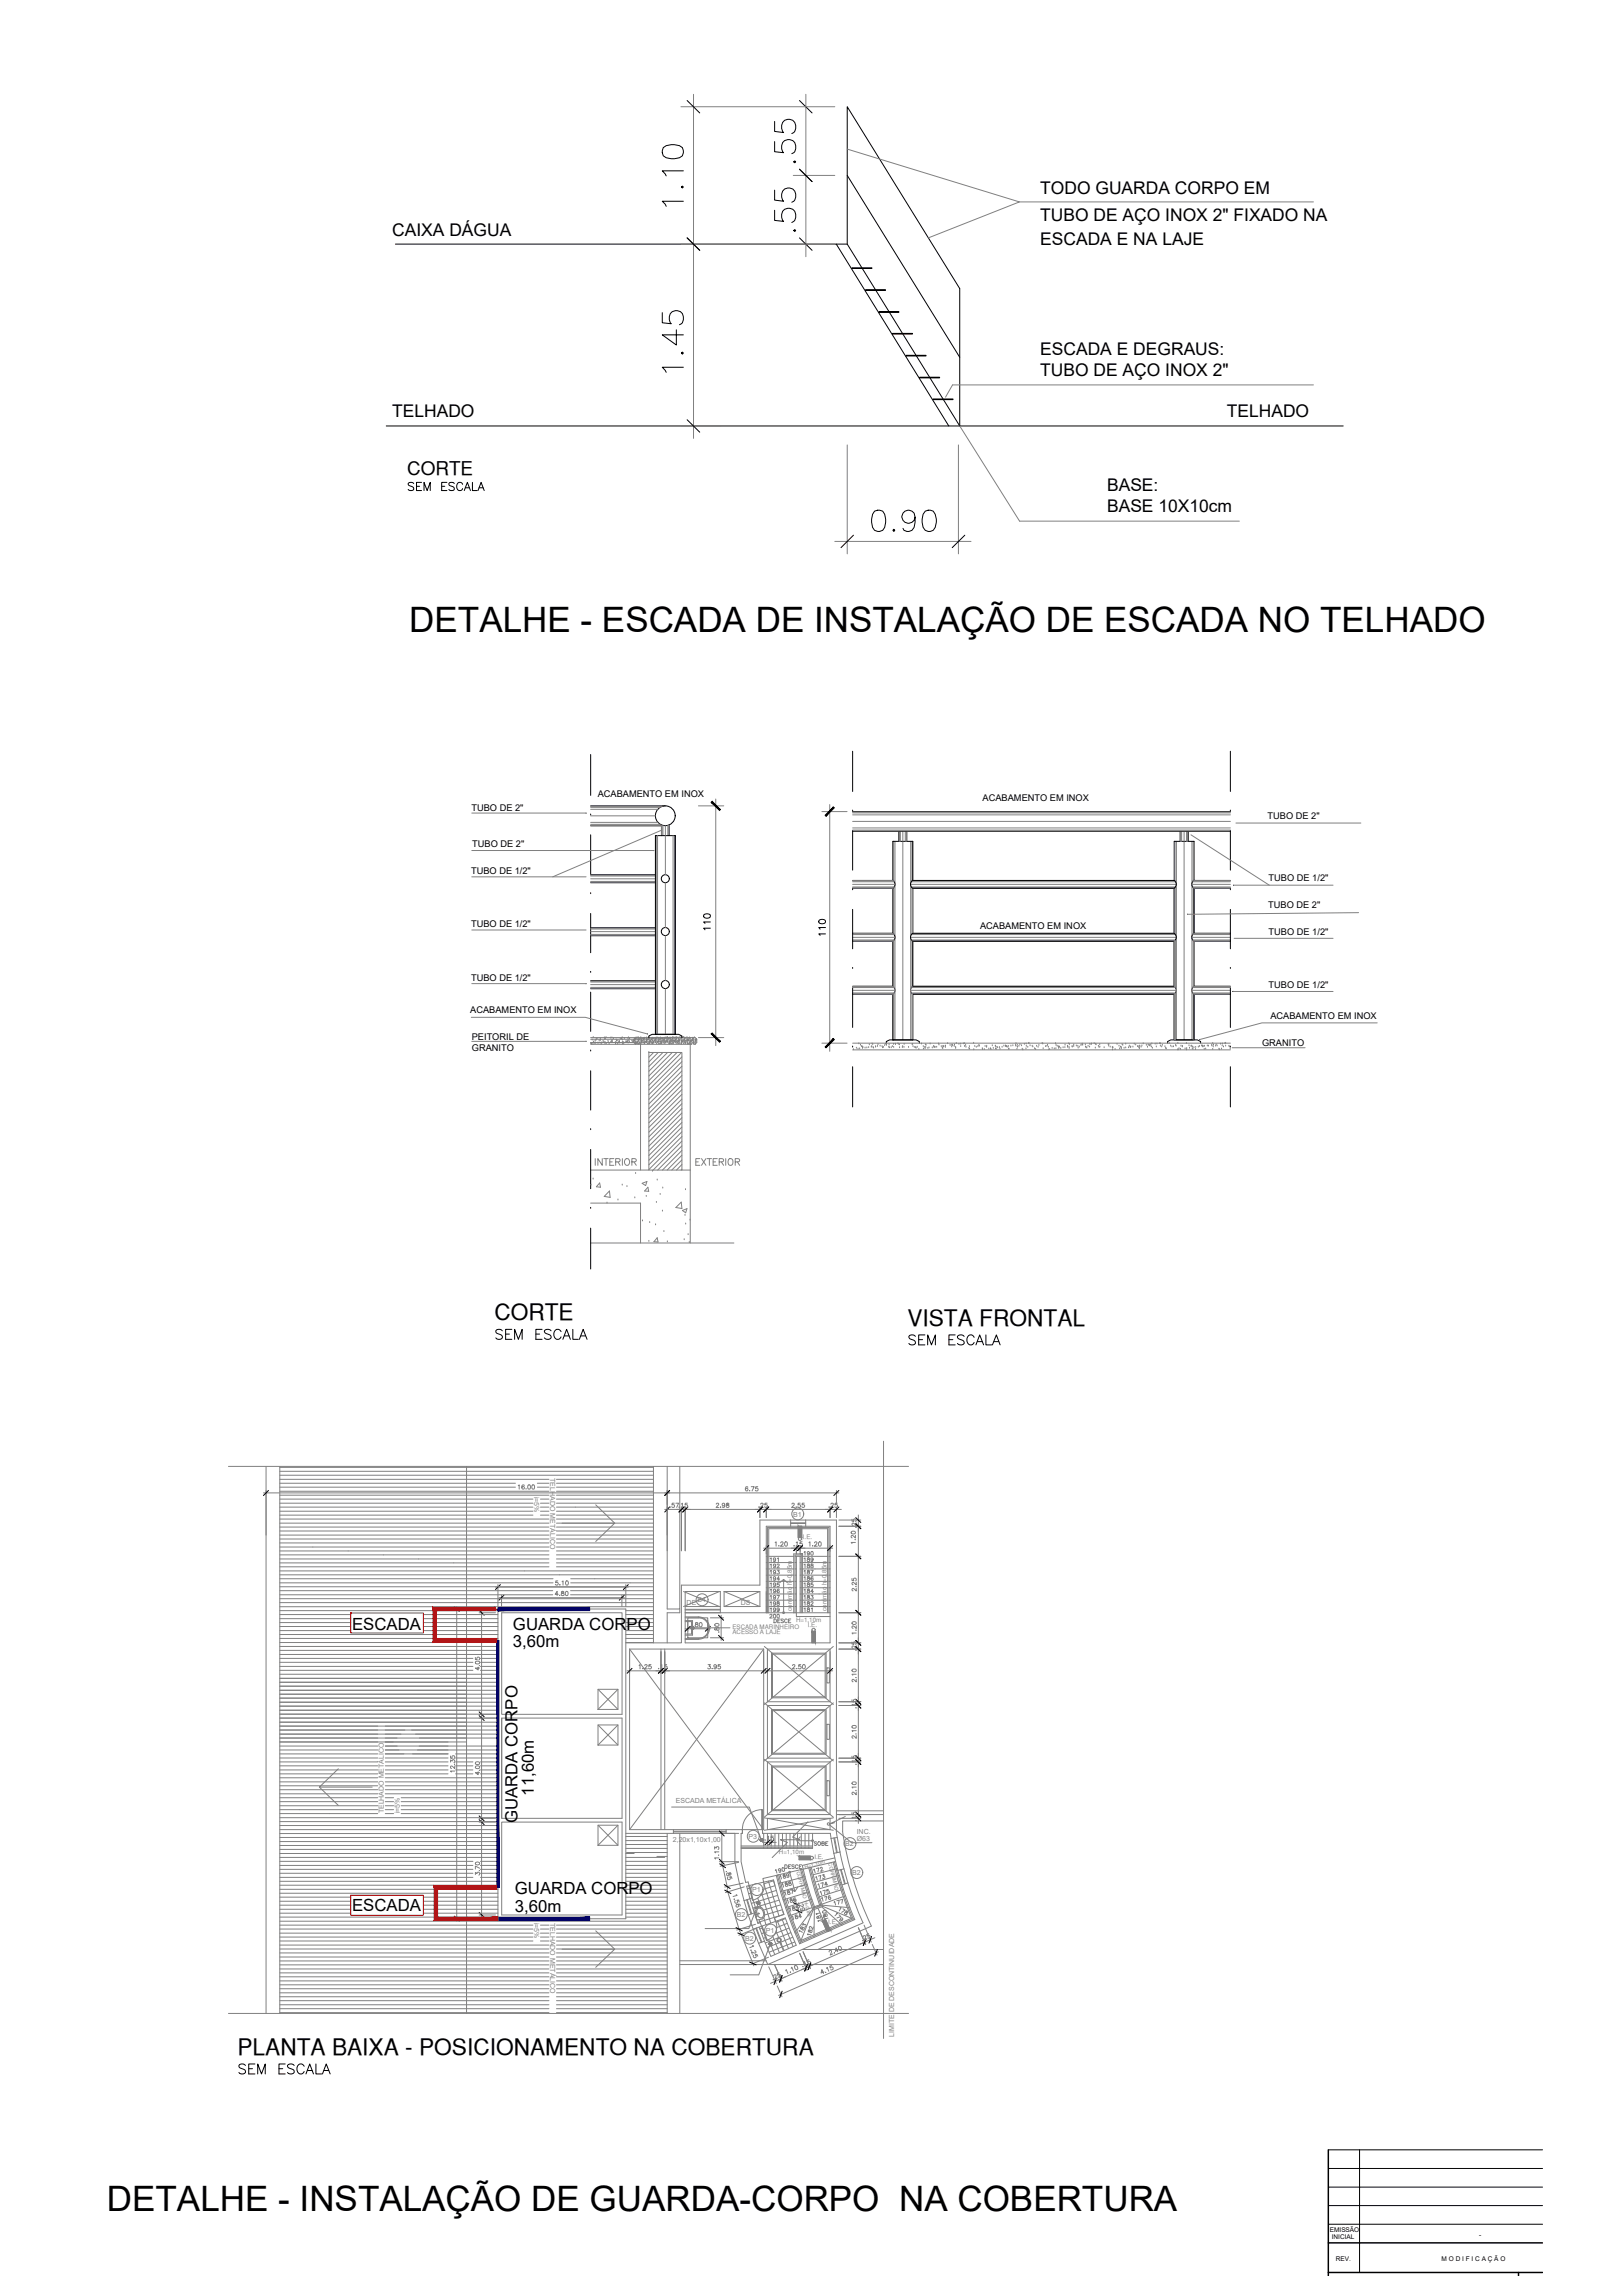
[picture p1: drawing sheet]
<svg xmlns="http://www.w3.org/2000/svg" width="420mm" height="594mm" viewBox="0 0 420 594" stroke-linecap="round" stroke-linejoin="round" font-family="sans-serif">
<defs><g id="words">
<g font-size="9.7">
<text x="178.2" y="54.7" transform="rotate(-90 178.2 54.7)">1.10</text>
<text x="178.2" y="97.7" transform="rotate(-90 178.2 97.7)">1.45</text>
</g>
<g font-size="9.3">
<text x="207.1" y="43.4" transform="rotate(-90 207.1 43.4)">.55</text>
<text x="207.1" y="61" transform="rotate(-90 207.1 61)">.55</text>
<text x="224.7" y="138.6">0.90</text>
</g>
<g font-size="9.1">
<text x="106" y="163.5">DETALHE - ESCADA DE INSTALAÇÃO DE ESCADA NO TELHADO</text>
<text x="27.7" y="572.5">DETALHE - INSTALAÇÃO DE GUARDA-CORPO NA COBERTURA</text>
</g>
<g font-size="5.9">
<text x="128" y="341.7">CORTE</text>
<text x="234.9" y="343.2">VISTA FRONTAL</text>
<text x="61.5" y="531.9">PLANTA BAIXA - POSICIONAMENTO NA COBERTURA</text>
</g>
<g font-size="5.7">
<text x="127.4" y="347.8">SEM ESCALA</text>
<text x="234.2" y="349.2">SEM ESCALA</text>
<text x="61" y="538">SEM ESCALA</text>
</g>
<text font-size="5.3" x="104.8" y="128.1">SEM ESCALA</text>
<g font-size="4.9">
<text x="105.4" y="122.9">CORTE</text>
<text x="185.2" y="242" transform="rotate(-90 185.2 242)">110</text>
<text x="214.8" y="243.4" transform="rotate(-90 214.8 243.4)">110</text>
</g>
<g font-size="4.5">
<text x="269.3" y="50.2">TODO GUARDA CORPO EM</text>
<text x="269.3" y="57.1">TUBO DE AÇO INOX 2&quot; FIXADO NA</text>
<text x="101.5" y="61">CAIXA DÁGUA</text>
<text x="269.3" y="63.4">ESCADA E NA LAJE</text>
<text x="269.3" y="91.9">ESCADA E DEGRAUS:</text>
<text x="269.3" y="97.3">TUBO DE AÇO INOX 2&quot;</text>
<text x="101.5" y="108.1">TELHADO</text>
<text x="317.6" y="108.1">TELHADO</text>
<text x="286.6" y="127.2">BASE:</text>
<text x="286.6" y="132.6">BASE 10X10cm</text>
</g>
<text font-size="4.4" fill="#808080" x="209.5" y="486.1">172</text>
<g font-size="4.3">
<text x="91.1" y="421.8">ESCADA</text>
<text x="132.8" y="421.9">GUARDA CORPO</text>
<text x="132.8" y="426.3">3,60m</text>
<text x="138.2" y="464.8" transform="rotate(-90 138.2 464.8)">11,60m</text>
<text x="134" y="471.9" transform="rotate(-90 134 471.9)">GUARDA CORPO</text>
<text x="133.3" y="490.2">GUARDA CORPO</text>
<text x="91.1" y="494.6">ESCADA</text>
<text x="133.3" y="495">3,60m</text>
</g>
<g font-size="4" fill="#808080">
<text x="198.6" y="410.3">194</text>
<text x="178.5" y="422.3">.80</text>
<text x="198.3" y="420.2">200</text>
<text x="223" y="472.7" transform="rotate(-90 223 472.7)">.15</text>
</g>
<text font-size="4" x="223" y="443.4" transform="rotate(-90 223 443.4)">.15</text>
<g font-size="3.5" fill="#808080">
<text x="198.6" y="405.3">191</text>
<text x="207.4" y="405.3">189</text>
<text x="198.6" y="408.5">193</text>
<text x="207.4" y="408.5">187</text>
<text x="198.6" y="416.6">198</text>
<text x="207.4" y="416.6">182</text>
</g>
<g font-size="2.4">
<text x="122" y="209.8">TUBO DE 2&quot;</text>
<text x="154.7" y="206.4">ACABAMENTO EM INOX</text>
<text x="254.4" y="207.3">ACABAMENTO EM INOX</text>
<text x="328.2" y="212">TUBO DE 2&quot;</text>
<text x="122.3" y="219.2">TUBO DE 2&quot;</text>
<text x="122" y="226.3">TUBO DE 1/2&quot;</text>
<text x="328.4" y="228.2">TUBO DE 1/2&quot;</text>
<text x="328.3" y="235.1">TUBO DE 2&quot;</text>
<text x="122" y="240.1">TUBO DE 1/2&quot;</text>
<text x="253.7" y="240.4">ACABAMENTO EM INOX</text>
<text x="328.4" y="241.9">TUBO DE 1/2&quot;</text>
<text x="122" y="254">TUBO DE 1/2&quot;</text>
<text x="328.4" y="255.8">TUBO DE 1/2&quot;</text>
<text x="121.8" y="262.3">ACABAMENTO EM INOX</text>
<text x="328.9" y="263.8">ACABAMENTO EM INOX</text>
<text x="122.1" y="269.1">PEITORIL DE</text>
<text x="122.2" y="272">GRANITO</text>
<text x="326.7" y="270.7">GRANITO</text>
</g>
<g font-size="1.8" fill="#808080">
<text x="142.4" y="382.6" transform="rotate(90 142.4 382.6)">TELHADO METÁLICO</text>
<text x="138.3" y="387.4" transform="rotate(90 138.3 387.4)">i=5%</text>
<text x="205.3" y="392.6">B1</text>
<text x="177.8" y="415.4">DE</text>
<text x="180.6" y="414.8">B4</text>
<text x="191.8" y="415.4">DS</text>
<text x="174.9" y="466.8">ESCADA METÁLICA</text>
<text x="99.4" y="469.4" transform="rotate(-90 99.4 469.4)">TELHADO METÁLICO</text>
<text x="103.5" y="469.4" transform="rotate(-90 103.5 469.4)">i=5%</text>
<text x="174.2" y="476.7">2,20x1,10x1,00</text>
<text x="193.8" y="476">P3</text>
<text x="218.8" y="477.9">B2</text>
<text x="221.8" y="474.7">INC.</text>
<text x="221.8" y="476.4">Ø63</text>
<text x="220.6" y="485.4">B2</text>
<text x="194.7" y="489.8">P1</text>
<text x="138.3" y="497.7" transform="rotate(90 138.3 497.7)">i=5%</text>
<text x="142.4" y="497.7" transform="rotate(90 142.4 497.7)">TELHADO METÁLICO</text>
<text x="190.7" y="496.3">B2</text>
<text x="192.9" y="502.4">B2</text>
<text x="198.3" y="500.3">P1</text>
<text x="231.5" y="527.3" transform="rotate(-90 231.5 527.3)">LIMITE DE DESCONTINUIDADE</text>
</g>
<g font-size="1.7">
<text x="344.3" y="577.8">EMISSÃO</text>
<text x="344.8" y="579.6">INICIAL</text>
<text x="382.9" y="579.1">-</text>
<text x="345.8" y="585.2">REV.</text>
<text x="373.2" y="585.2">M O D I F I C A Ç Ã O</text>
</g>
<g font-size="1.6" fill="#808080">
<text x="207.9" y="398.5">I.E.</text>
<text x="205" y="417" transform="rotate(-90 205 417)">corrimão h=0,85m</text>
<text x="206.1" y="419.8">H=1,10m</text>
<text x="214" y="417" transform="rotate(-90 214 417)">corrimão h=0,85m</text>
<text x="189.6" y="423">ACESSO A LAJE</text>
<text x="189.6" y="421.6">ESCADA MARINHEIRO</text>
<text x="209.1" y="421.2">I.E.</text>
<text x="201.6" y="480">H=1,10m</text>
<text x="210.8" y="481.3">I.E.</text>
<text x="214.4" y="498.1">I.E.</text>
</g>
<g font-size="1.3" fill="#808080">
<text x="206.2" y="484.5" transform="rotate(76 206.2 484.5)">CORRIMÃO H=0,85</text>
<text x="208.4" y="483.7" transform="rotate(-14 208.4 483.7)">H=1,10m</text>
<text x="214.4" y="482.3" transform="rotate(76 214.4 482.3)">CORRIMÃO</text>
</g>
</g></defs>
<!-- layer: 0 -->
<g fill="none" stroke="#808080" stroke-width=".26">
<path d="M122.1 210.5h29.6M152.9 211.2h16.8M152.9 209.5h17.4M152.9 209h18M152.9 208.7h18.6M152.9 212.9h17.4M152.9 213.4h18M152.9 213.6h18.3M169.7 216.3v51.4M169.8 216.3v51.4M169.9 216.3v51.4M170.2 216.3v51.4"/>
<path d="M171.2 214.9l-28.1 12.1M171.3 213.6v2.7M171.4 213.6v2.7M171.6 213.7v2.6M172.3 213.8v12.6M172.9 213.7v2.6M173.1 213.6v2.7M173.2 213.6v2.7M174.2 216.3v51.4M174.6 216.3v51.4M174.8 216.3v51.4M180.8 208.6h6.6"/>
<path d="M185.3 206.8v63.9M212.8 210.1h6.5M214.8 208.3v63.8M220.7 212.6h97.8M220.7 210.9h97.8M220.7 210.4h97.8M220.7 210.2h97.8M220.7 214.3h97.8M220.7 214.9h97.8M220.7 215.1h97.8M231.2 217.8v10.1M231.2 217.8v10.2h-10.5"/>
<path d="M231.4 217.8v10.3M231.7 217.8v51.4M232.7 215.2v2.6M232.8 215.2v2.6M233.1 215.2v2.6M233.7 215.2v54M234.4 215.2v2.6M234.6 215.2v2.6M234.7 215.2v2.6M235.8 217.8v51.4M236.1 217.8v10.3M236.2 217.8v10.2h67.8l.1-10.2"/>
<path d="M236.3 217.8v10.1M304 217.8v10.1M304.2 217.8v10.3M304.5 217.8v51.4M305.6 215.2v2.6M305.7 215.2v2.6M305.9 215.2v2.6M306.5 215.2v54M307.2 215.2v2.6M307.4 215.2v2.6M307.5 215.2v2.6M308.3 216.1l20.3 13"/>
<path d="M308.6 217.8v51.4M308.9 217.8v10.3M309 217.8v10.2h9.5M309.1 217.8v10.1M320 213h32.3M122.1 220.2h47.1M122.1 227h29.6M152.9 228.4h16.8M152.9 228.2h16.8M152.9 227.5h16.8M152.9 226.8h16.8M152.9 226.6h16.8"/>
<path d="M172.3 228.5v11.6M220.7 229.9h10.5M220.7 228h10.6M220.7 228.2h10.8M220.7 228.9h11M220.7 229.6h10.8M220.7 229.8h10.6M231.2 229.9v11.7M231.4 229.8v12M235.8 228.9h68.7M236 228.2h68.3M236 229.6h68.3"/>
<path d="M236.1 229.8v12M236.1 228h68M236.1 229.8h68M236.3 229.9v11.7M304 229.9v11.7M304 229.9h-67.8v11.8h67.8M304.2 229.8v12M308.6 228.9h9.9M308.8 228.2h9.7M308.8 229.6h9.7M308.9 229.8v12M308.9 228h9.6"/>
<path d="M308.9 229.8h9.6M309.1 229.9v11.7M318.5 229.9h-9.5v11.8h9.5M319.4 229.1h25.7M351.7 236.2l-44.3 .5M122.1 254.6h29.6M122.1 240.7h29.6M152.9 254.9h16.8M152.9 254.2h16.8M152.9 254h16.8M152.9 255.8h16.8M152.9 255.6h16.8"/>
<path d="M152.9 242.1h16.8M152.9 241.9h16.8M152.9 241.2h16.8M152.9 240.5h16.8M152.9 240.3h16.8M172.3 242.2v11.7M172.3 255.9v11.8M220.7 257.3h10.5M220.7 257h10.8M220.7 257.2h10.6M220.7 243.6h10.5v11.8M220.7 255.3h10.5"/>
<path d="M220.7 241.7h10.5M220.7 241.7h10.6M220.7 241.9h10.8M220.7 242.6h11M220.7 243.3h10.8M220.7 243.5h10.6M220.7 255.4h10.6M220.7 255.6h10.8M220.7 256.4h11M231.2 255.3v-11.6v11.6M231.2 257.3v11.9M231.2 241.7v-11.8v11.8"/>
<path d="M231.4 243.5v12M231.4 257.2v12M235.8 242.6h68.7M235.8 256.4h68.7M236 257h68.3M236 241.9h68.3M236 243.3h68.3M236 255.6h68.3M236.1 243.5v12M236.1 257.2v12M236.1 257.2h68M236.1 241.7h68"/>
<path d="M236.1 243.5h68M236.1 255.4h68M236.2 257.3h67.8M236.2 255.4v-11.8h67.8l.1 11.8M236.2 257.3v11.9M236.2 255.3h67.8M236.3 243.7v11.6M236.3 257.3v11.9M304 255.3v-11.6v11.6M304 257.3v11.9M304.1 241.7v-11.8v11.8M304.1 257.3v11.9"/>
<path d="M304.2 255.5v-12v12M308.6 242.6h9.9M308.6 256.4h9.9M308.8 257h9.7M308.8 241.9h9.7M308.8 243.3h9.7M308.8 255.6h9.7M308.9 243.5v12M308.9 257.2v12M308.9 257.2h9.6M308.9 241.7h9.6M308.9 243.5h9.6"/>
<path d="M308.9 255.4h9.6M309 257.3h9.5M309 257.3v11.9M309 255.3h9.5M309.1 243.7v11.6M309.1 257.3v11.9M318.5 243.6h-9.5v11.8M319.2 256.7h25.9M319.5 242.9h25.6M122 263.3h29.5l16.1 4.4M122.1 269.6h29.6M152.9 268.6h27.1l.4 .4v.9l-.4 .4h-.4v-.4h-.5v.4h-26.2"/>
<path d="M152.9 270.1h.1M152.9 269h11.2M152.9 269.9h11.2M153.1 270.1h.1M153.2 270.3h.1M153.3 269.2h.1M153.5 270.3h.1M153.6 268.6h.1M153.6 269.7h.1M153.9 270.1h.1M154.1 269.6h.1M154.2 270.1h.1"/>
<path d="M154.3 269.3h.1M154.3 269.1h.1M154.6 268.9h.1M154.7 270h.1M154.9 270h.1M155.1 269.4h.1M155.3 270h.1M155.4 268.9h.1M155.4 269.3h.1M155.6 270.3h.1M155.7 270h.1M155.8 270h.1"/>
<path d="M156.1 269.6h.1M156.3 269.7h.1M156.5 268.7h.1M156.5 269.9h.1M156.6 269.1h.1M156.6 270.2h.1M156.7 268.9h.1M156.7 269.9h.1M156.9 268.6h.1M157 270.1h.1M157.4 269.5h.1M157.5 269.9h.1"/>
<path d="M157.7 270.3h.1M158.1 268.7h.1M158.1 269.9h.1M158.2 269.6h.1M158.4 269.9h.1M158.4 268.7h.1M158.5 269.4h.1M158.5 269.3h.1M158.5 269.9h.1M158.8 268.9h.1M159.3 269.8h.1M159.3 270.3h.1"/>
<path d="M159.5 269.2h.1M159.6 269.5h.1M159.8 270.3h.1M159.9 269.4h.1M160 270h.1M160.2 269.8h.1M160.4 269.6h.1M160.4 269.8h.1M160.4 270h.1M160.6 269h.1M160.9 268.9h.1M161.1 268.6h.1"/>
<path d="M161.1 269.2h.1M161.1 270.3h.1M161.1 269.7h.1M161.5 269.9h.1M161.5 270.2h.1M161.6 268.8h.1M162 269.7h.1M162.2 269.7h.1M162.5 269.6h.1M162.5 269.7h.1M162.6 268.8h.1M162.6 270h.1"/>
<path d="M162.6 269.4h.1M162.7 268.6h.1M162.9 268.8h.1M162.9 269.6h.1M163 268.9h.1M163.6 269.5h.1M163.8 269.6h.1M164 269.6h.1M164.1 269.6h.1M164.1 269v.9M164.1 269.9l.4 .4M164.2 269.4h.1"/>
<path d="M164.2 269.2h.1M164.2 269.5h.1M164.2 270h.1M164.3 269.1h.1M164.4 268.8h.1M164.4 269.4h.1M164.5 269.1h.1M164.5 269.9h.1M164.5 270.3h.1M164.5 268.8h.1M164.5 268.6l-.4 .4M164.6 269h.1"/>
<path d="M164.6 269.9h.1M164.6 270h.1M164.6 269.8h.1M164.6 269.1h.1M164.7 269.2h.1M164.7 270h.1M164.7 268.8h.1M164.7 270.2h.1M164.8 268.7h.1M164.8 270h.1M165 269.8h.1M165.1 270h.1"/>
<path d="M165.1 270.2h.1M165.1 269.1h.1M165.1 269.7h.1M165.1 268.6h.1M165.2 269.2h.1M165.2 269.7h.1M165.2 269.1h.1M165.2 270.3h.1M165.3 268.7h.1M165.3 269.5h.1M165.3 269.1h.1M165.4 269.3h.1"/>
<path d="M165.4 270.2h.1M165.5 269.1h.1M165.5 270h.1M165.6 270.1h.1M165.6 270h.1M165.7 269.6h.1M165.7 269.1h.1M165.8 268.8h.1M165.8 270.2h.1M165.8 270.3v32.6M165.9 268.6h.1M165.9 269h.1"/>
<path d="M165.9 269.6h.1M165.9 270.1h.1M166 269.1h.1M166 269.9h.1M166 269.8h.1M166.1 269.5h.1M166.1 269.1h.1M166.1 269.7h.1M166.2 270h.1M166.2 269.5h.1M166.3 269h.1M166.3 269.5h.1"/>
<path d="M166.4 269.9h.1M166.5 269.1h.1M166.5 269.9h.1M166.6 269.1h.1M166.7 269.9h.1M166.7 269h.1M166.7 268.8h.1M166.7 269.4h.1M166.8 269.4h.1M166.8 268.9h.1M166.8 268.8h.1M166.8 270.2h.1"/>
<path d="M166.9 269.9h.1M166.9 270h.1M166.9 269.1h.1M167 269.1h.1M167.1 269.8h.1M167.2 269.8h.1M167.3 269.3h.1M167.3 268.8h.1M167.3 269.5h.1M167.3 269.9h.1M167.4 268.7h.1M167.4 269h.1"/>
<path d="M167.4 269.2h.1M167.4 269.8h.1M167.5 269.4h.1M167.6 269.2h.1M167.6 270.2h.1M167.6 269.1h.1M167.7 269.7h.1M167.8 269.2h.1M167.8 269h.1M167.8 269.9h.1M167.9 268.7h.1M167.9 270.2h.1"/>
<path d="M167.9 268.8h.1M167.9 269h.1M168 272.4h.1M168 272.4h8.5v30.5M168 268.6h.1M168 272.4v30.5M168.1 269.8h.1M168.1 269.1h.1M168.2 270.2h.1M168.2 269.6h.1M168.2 269.7h.1M168.2 269.9h.1"/>
<path d="M168.3 269h.1M168.3 269.1h.1M168.3 269.9h.1M168.4 269.6h.1M168.4 269.5h.1M168.7 269.1h.1M168.7 270.1h.1M168.7 269.9h.1M168.7 269h.1M168.8 269.6h.1M168.8 269h.1M168.9 269h.1"/>
<path d="M168.9 270.2h.1M168.9 268.9h.1M168.9 269.5h.1M169 268.8h.1M169 270h.1M169 268.9h.1M169.1 270h.1M169.1 269.8h.1M169.2 269.8h.1M169.2 268.9h.1M169.2 272.4l-1.2 1.3M169.2 270h.1"/>
<path d="M169.3 269.4h.1M169.4 269h.1M169.5 269.5h.1M169.5 269.4h.1M169.6 269.8h.1M169.6 268.8h.1M169.6 268.9h.1M169.7 269.3h.1M169.7 269.9h.1M169.7 269.1h.1M169.7 268.9h.1M169.8 269.9h.1"/>
<path d="M169.8 269.4h.1M169.8 269.3h.1M169.9 268.8h.1M170 270.2h.1M170 268.8h.1M170.1 269.8h.1M170.1 268.6h.1M170.1 268.9h.1M170.2 269.9h.1M170.3 269.8h.1M170.3 269.3h.1M170.3 269.7h.1"/>
<path d="M170.4 269.1h.1M170.4 272.4l-2.4 2.5M170.4 268.8h.1M170.4 269.7h.1M170.4 270.2h.1M170.5 269.5h.1M170.5 268.9h.1M170.5 269.8h.1M170.6 269.6h.1M170.6 268.9h.1M170.8 270.2h.1M170.8 269.1h.1"/>
<path d="M170.8 269.7h.1M170.9 269.2h.1M170.9 269h.1M170.9 268.7h.1M170.9 269.7h.1M171 268.8h.1M171 270.2h.1M171 269.7h.1M171.1 270.1h.1M171.2 269h.1M171.2 269.5h.1M171.2 270.1h.1"/>
<path d="M171.3 270.1h.1M171.3 269.9h.1M171.3 268.9h.1M171.4 269.6h.1M171.4 270h.1M171.4 269.1h.1M171.4 269.7h.1M171.5 268.8h.1M171.6 269.5h.1M171.6 272.4l-3.6 3.7M171.7 269.4h.1M171.8 270h.1"/>
<path d="M171.8 269.1h.1M171.9 269.6h.1M171.9 268.8h.1M171.9 269.7h.1M171.9 269.4h.1M171.9 269.9h.1M172 269h.1M172 269.7h.1M172.1 268.8h.1M172.1 270.2h.1M172.1 269.3h.1M172.2 268.7h.1"/>
<path d="M172.3 270h.1M172.3 269.9h.1M172.3 268.8h.1M172.3 269.7h.1M172.4 269.4h.1M172.4 268.8h.1M172.5 268.9h.1M172.5 269.7h.1M172.6 269.5h.1M172.6 268.6h.1M172.6 269.2h.1M172.7 269.7h.1"/>
<path d="M172.8 269.6h.1M172.8 268.6h.1M172.8 268.8h.1M172.8 272.4l-4.8 4.9M172.8 269.7h.1M172.9 269.9h.1M172.9 269.1h.1M172.9 269.3h.1M173 269h.1M173 268.8h.1M173.1 268.8h.1M173.1 270.2h.1"/>
<path d="M173.2 270.1h.1M173.2 269.6h.1M173.3 268.8h.1M173.3 270.3h.1M173.4 268.8h.1M173.4 269.8h.1M173.4 269.9h.1M173.4 269h.1M173.4 269.6h.1M173.4 270.2h.1M173.5 269.3h.1M173.5 268.7h.1"/>
<path d="M173.6 269h.1M173.6 270.1h.1M173.7 269.5h.1M173.7 269.6h.1M173.7 268.8h.1M173.8 269.4h.1M173.9 270.2h.1M173.9 269.7h.1M174 269.1h.1M174 272.4l-6 6.1M174.1 268.6h.1M174.1 268.9h.1"/>
<path d="M174.1 269.6h.1M174.2 270.2h.1M174.2 269.4h.1M174.2 270h.1M174.2 268.7h.1M174.2 268.8h.1M174.3 268.7h.1M174.3 269.4h.1M174.4 270.1h.1M174.5 269.6h.1M174.5 269.9h.1M174.5 269.1h.1"/>
<path d="M174.5 269.7h.1M174.6 269.6h.1M174.6 268.7h.1M174.7 269.6h.1M174.7 269.5h.1M174.9 268.7h.1M174.9 269.3h.1M174.9 270h.1M174.9 269.8h.1M175 269.5h.1M175 269.1h.1M175 269h.1"/>
<path d="M175 268.7h.1M175 269.6h.1M175.1 269h.1M175.1 269.8h.1M175.1 268.7h.1M175.2 270.2h.1M175.3 268.8h.1M175.3 272.4l-7.3 7.3M175.3 270.1h.1M175.4 269.9h.1M175.5 269.6h.1M175.5 269.4h.1"/>
<path d="M175.5 269.9h.1M175.5 268.7h.1M175.6 269.5h.1M175.6 268.9h.1M175.6 269.1h.1M175.6 269.6h.1M175.7 270.2h.1M175.8 269.5h.1M175.8 269.1h.1M175.9 270.2h.1M175.9 269.4h.1M175.9 269.5h.1"/>
<path d="M176 269.9h.1M176 268.6h.1M176 269.3h.1M176 269.2h.1M176.1 268.6h.1M176.1 268.8h.1M176.3 270.2h.1M176.3 268.8h.1M176.4 268.9h.1M176.4 268.7h.1M176.4 269.5h.1M176.4 270h.1"/>
<path d="M176.4 270.3h.1M176.4 272.4l-8.4 8.6M176.5 269.7h.1M176.5 269.5h.1M176.5 273.6l-8.5 8.5M176.5 274.8l-8.5 8.6M176.5 276l-8.5 8.6M176.5 277.2l-8.5 8.6M176.5 278.4l-8.5 8.6M176.5 279.6l-8.5 8.6M176.6 269.2h.1M176.6 269.9h.1"/>
<path d="M176.6 269.4h.1M176.6 268.7h.1M176.7 269.7h.1M176.8 269.5h.1M176.9 268.6h.1M176.9 269.5h.1M177 270.2h.1M177 268.6h.1M177 269.6h.1M177.1 269.1h.1M177.1 268.8h.1M177.1 269.3h.1"/>
<path d="M177.2 269.9h.1M177.2 269h.1M177.3 268.7h.1M177.3 269.5h.1M177.3 270.2h.1M177.3 269.9h.1M177.4 268.8h.1M177.4 269.5h.1M177.5 270.1h.1M177.5 269.6h.1M177.6 269.9h.1M177.6 269h.1"/>
<path d="M177.8 269.4h.1M177.8 268.6h.1M177.9 269.5h.1M177.9 269.1h.1M177.9 269.7h.1M177.9 270.3h.1M178 269.4h.1M178 270h.1M178.1 269.1h.1M178.1 269.4h.1M178.1 270.2h.1M178.1 268.9h.1"/>
<path d="M178.1 269.2h.1M178.2 270.3h.1M178.2 269.4h.1M178.4 270.2h.1M178.4 268.8h.1M178.5 269.9h.1M178.5 268.7h.1M178.6 269.4h.1M178.6 269h.1M178.6 270.3h.1M178.6 269.9h.1M178.6 269.6h.1"/>
<path d="M178.6 270.1h.1M178.7 268.8h.1M178.7 269.4h.1M178.7 270.3h.1M178.7 270.3v51.5M178.8 269.7h.1M178.8 269.5h.1M178.9 269.5h.1M179.1 269.8h.1M179.1 269.4h.1M179.2 269.3h.1M179.2 268.8h.1"/>
<path d="M179.2 269.2h.1M179.2 269.4h.1M179.3 269.1h.1M179.4 268.8h.1M179.4 269.4h.1M179.4 269.9h.1M179.5 268.8h.1M179.6 269.7h.1M179.6 269.9h.1M179.6 269.4h.1M179.6 270.2h.1M179.7 269.2h.1"/>
<path d="M179.7 269.9h.1M179.7 268.6h.1M180 269.5h.1M180 269.4h.1M180 270.2h.1M180.1 269.4h.1M180.1 269.6h.1M180.1 269.2h.1M180.1 269.8h.1M180.2 269.1h.1M180.3 269.2h.1M180.8 268.6h6.6"/>
<path d="M212.8 270h6.5M220.7 270h97.8M220.7 271.8h97.8M220.9 271.7h.1M221.7 271.3h.1M222.1 271.6h.1M222.3 270.2h.1M222.5 271.5h.1M222.8 270.5h.1M223 270.9h.1M223.2 271h.1M223.3 271.4h.1"/>
<path d="M223.4 271.2h.1M223.4 271.1h.1M223.9 271.3h.1M224.4 271.3h.1M224.9 271.2h.1M225 270.5h.1M225.6 271.1h.1M225.7 270.9h.1M225.8 270.2h.1M225.9 270.4h.1M226 271.2h.1M226.1 271.3h.1"/>
<path d="M226.7 271h.1M227.2 270.9h.1M227.3 270.4h.1M227.8 270.8h.1M228.3 270.9h.1M228.5 271.2h.1M228.7 271.1h.1M229 270.7h.1M229.2 270.3h.1M229.5 270.5h.1M229.5 270.6h.1M230.1 271.1h.1"/>
<path d="M230.2 270.5h.1M230.3 271.2h.1M230.7 271.2h.1M231 270.9h.1M231.3 270.3h.1M231.4 271.1h.1M231.8 270.3h.1M231.8 270.4h.1M232.5 270.2h.1M232.7 270.3h.1M232.8 270.5h.1M232.9 271.2h.1"/>
<path d="M233.6 271.2h.1M233.7 270.9h.1M234 271.1h.1M234.1 270.3h.1M235.2 271.1h.1M236.1 270.4h.1M236.3 270.3h.1M236.3 270.9h.1M236.7 271.1h.1M237 271.2h.1M237.2 271.3h.1M237.4 271.1h.1"/>
<path d="M237.9 271.7h.1M238.5 270.2h.1M239 270.9h.1M239.1 271.6h.1M239.4 271.1h.1M239.5 271.5h.1M239.6 270.5h.1M239.6 271.1h.1M239.7 270.6h.1M240.2 271.4h.1M240.5 271.3h.1M240.8 270.2h.1"/>
<path d="M241.3 271.3h.1M241.7 270.9h.1M241.8 271.2h.1M242 271h.1M242.1 271.1h.1M242.5 271.1h.1M243 270.2h.1M243.1 270.5h.1M243.7 270.9h.1M243.9 271.3h.1M244.1 271.4h.1M244.1 270.9h.1"/>
<path d="M244.2 271h.1M244.3 270.9h.1M244.7 271.1h.1M244.8 270.8h.1M245.3 270.2h.1M246 270.6h.1M246.4 271h.1M246.4 270.6h.1M246.5 270.5h.1M246.6 270.7h.1M247 270.9h.1M247.1 270.5h.1"/>
<path d="M247.4 271.1h.1M247.4 271.4h.1M247.6 270.1h.1M248.2 270.3h.1M248.7 270.9h.1M248.7 270.3h.1M249.4 270.2h.1M249.7 270.9h.1M249.7 270.2h.1M250 270.6h.1M250.1 271.1h.1M250.8 271.4h.1"/>
<path d="M251 270.9h.1M251 271.6h.1M252.1 270.1h.1M252.1 271.7h.1M252.3 270.9h.1M252.7 271.1h.1M253.2 270.9h.1M253.4 270.6h.1M253.5 270.8h.1M254.3 271.5h.1M254.3 271.7h.1M254.8 271.7h.1"/>
<path d="M255 270.9h.1M255.4 271.1h.1M255.4 270.8h.1M256 271.6h.1M256.4 271.5h.1M256.5 271.7h.1M256.9 270.7h.1M257.1 271.4h.1M257.7 270.8h.1M257.7 270.9h.1M257.7 271.5h.1M257.9 271.6h.1"/>
<path d="M258.1 271.1h.1M258.3 271.2h.1M258.7 271.2h.1M258.9 271.6h.1M259.4 271.1h.1M259.9 270.8h.1M260.3 270.7h.1M260.4 270.9h.1M260.5 270.9h.1M260.6 270.9h.1M260.7 271.1h.1M261 270.9h.1"/>
<path d="M261.1 271.6h.1M261.2 271.6h.1M261.7 270.8h.1M262.2 270.7h.1M262.9 270.6h.1M263 270.8h.1M263 270.2h.1M263.3 271.6h.1M263.4 270.6h.1M263.4 271.1h.1M263.8 270.8h.1M264 270.5h.1"/>
<path d="M264.5 270.7h.1M264.6 271.6h.1M264.8 271.8h.1M265.2 270.3h.1M265.6 271.5h.1M265.6 270.2h.1M265.7 270.8h.1M266.1 271.1h.1M266.3 270.2h.1M266.4 270.1h.1M266.7 270.7h.1M267.2 270.8h.1"/>
<path d="M267.4 271h.1M267.8 271.5h.1M268.1 271.7h.1M268.4 270.8h.1M268.7 271.1h.1M268.9 270.6h.1M269.8 270.1h.1M270 270.2h.1M270 271.5h.1M270.7 270.9h.1M271 270.8h.1M271.2 270.6h.1"/>
<path d="M271.4 271.1h.1M271.5 271.7h.1M271.7 271.7h.1M272.4 271.4h.1M272.9 271.5h.1M273.3 270.2h.1M273.3 271.5h.1M273.4 270.6h.1M273.7 270.8h.1M274.1 271.4h.1M274.1 271h.1M274.3 271.1h.1"/>
<path d="M274.6 271.4h.1M275.2 271.2h.1M275.7 271.2h.1M275.7 270.5h.1M276.4 271.1h.1M276.4 270.8h.1M276.7 270.2h.1M276.7 271h.1M276.8 271.4h.1M276.9 270.4h.1M277.5 270.9h.1M277.6 271h.1"/>
<path d="M278 270.5h.1M278 270.9h.1M278.6 270.7h.1M279 270.8h.1M279.1 271.3h.1M279.4 271h.1M279.8 270.6h.1M280.1 270.5h.1M280.2 270.3h.1M280.3 270.5h.1M281 270.5h.1M281 271h.1"/>
<path d="M281.2 271.2h.1M281.3 271.3h.1M281.7 270.8h.1M282.1 271h.1M282.1 270.3h.1M282.4 270.4h.1M282.6 270.2h.1M283.3 270.2h.1M283.5 271.3h.1M283.6 270.3h.1M283.8 270.5h.1M284.4 270.8h.1"/>
<path d="M284.5 271.1h.1M284.7 270.4h.1M284.7 271h.1M285.8 271.2h.1M286.9 270.4h.1M287 270.8h.1M287.1 270.4h.1M287.4 271h.1M288 271.2h.1M288 271.8h.1M288.1 271.2h.1M288.1 271.3h.1"/>
<path d="M288.7 271.7h.1M289.2 270.3h.1M289.7 270.8h.1M289.9 271.5h.1M290.1 271h.1M290.3 271.2h.1M290.3 271.5h.1M290.5 270.4h.1M290.7 270.6h.1M291 271.3h.1M291.4 270.3h.1M291.4 271.3h.1"/>
<path d="M292.1 271.2h.1M292.4 270.8h.1M292.6 271.1h.1M292.7 271h.1M293.3 271h.1M293.6 270.3h.1M294 270.5h.1M294.5 270.9h.1M294.9 271h.1M294.9 271.3h.1M294.9 270.8h.1M295 271.4h.1"/>
<path d="M295.1 270.8h.1M295.4 271h.1M295.6 270.7h.1M296 270.2h.1M296.8 270.6h.1M297.1 271.1h.1M297.2 270.5h.1M297.4 270.5h.1M297.6 270.7h.1M297.7 270.8h.1M297.9 270.5h.1M298.1 271h.1"/>
<path d="M298.2 270.2h.1M298.3 271.3h.1M299 270.3h.1M299.3 271h.1M299.5 270.2h.1M300.2 270.2h.1M300.4 270.2h.1M300.4 270.8h.1M300.7 271h.1M300.9 270.6h.1M301.6 271h.1M301.8 271.4h.1"/>
<path d="M301.9 271.5h.1M302.7 270.1h.1M303.1 270.8h.1M303.4 271h.1M303.8 271h.1M304.2 269.2v-12v12M304.3 270.6h.1M304.5 270.8h.1M304.9 270.1h.1M304.9 271.8h.1M305 271.7h.1M305.2 271.5h.1"/>
<path d="M305.6 271.6h.1M305.7 270.8h.1M306.1 271h.1M306.1 270.9h.1M306.8 271.5h.1M307.1 270.1h.1M307.2 271.8h.1M307.2 271.4h.1M307.8 270.7h.1M307.9 271.3h.1M308.4 270.9h.1M308.4 270.8h.1"/>
<path d="M308.7 271.5h.1M308.7 271h.1M308.8 271.6h.1M309.1 271.2h.1M309.5 271.7h.1M309.5 271.1h.1M310.2 271h.1M310.5 270.9h.1M311.1 270.7h.1M311.2 270.7h.1M311.4 270.9h.1M311.4 271h.1"/>
<path d="M311.7 271.6h.1M311.8 270.8h.1M312.1 271.6h.1M312.5 270.7h.1M312.8 270.8h.1M313.7 270.6h.1M313.7 270.7h.1M313.9 271.6h.1M313.9 270.1h.1M314.1 271h.1M314.2 270.5h.1M314.7 270.8h.1"/>
<path d="M314.8 270.5h.1M315.1 270.7h.1M315.6 271.6h.1M315.7 271.7h.1M316 270.3h.1M316.2 271.6h.1M316.4 270.7h.1M316.4 270.2h.1M316.7 271h.1M317.1 270.1h.1M317.3 270.8h.1M317.3 270.1h.1"/>
<path d="M318.1 270.8h.1M318.3 271h.1M318.5 271.6h.1M319 271.2h18.9M356.5 264.8h-29.8l-16.1 4.3M154.1 299.9v1.8M155.9 299.9v1.8l-1.1-1.8v1.8M156.3 299.9h1.1M156.9 299.9v1.8M158.9 299.9h-1v1.8h1M161.1 299.9v1.8M176.5 280.9l-8.5 8.5"/>
<path d="M176.5 282.1l-8.5 8.5M176.5 283.3l-8.5 8.5M176.5 284.5l-8.5 8.6M176.5 285.7l-8.5 8.6M176.5 286.9l-8.5 8.6M176.5 288.1l-8.5 8.6M176.5 289.3l-8.5 8.6M176.5 290.6l-8.5 8.5M176.5 291.7l-8.5 8.6M176.5 293l-8.5 8.5M176.5 294.2l-8.5 8.6M176.5 295.4l-7.4 7.5"/>
<path d="M176.5 296.6l-6.2 6.3M176.5 297.8l-5 5.1M176.5 299l-3.8 3.9M181.2 299.9h-1.1v1.8h1.1M181.6 299.9l1.2 1.8M182.8 299.9l-1.2 1.8M183 299.9h1.2M183.6 299.9v1.8M185.7 299.9h-1.1v1.8h1.1M187.9 299.9v1.8M152.9 311.4h12.9v10.4M152.9 302.9h25.8"/>
<path d="M153 306.8h.1M153.5 305.2h.1M155.2 306.2l.2 1.1-1-.1zM157.1 311.4h.1M157.8 308.3l.1 1.7-1.5-.3zM157.9 300.8h.6M159.4 300.8l1-.1v-.7l-1-.1v1.8M160 310.6h.1M160 300.8l.5 .9M161.1 306.8h.1M161.8 300.2a.78 .78 0 0 1 1.1 .1 .78 .78 0 0 1-.1 1.1 .78 .78 0 0 1-1.1-.1 .78 .78 0 0 1 .1-1.1zM162.3 307.2h.1"/>
<path d="M163.6 300.8l.9-.1 .2-.3-.1-.3-1-.2v1.8M164.1 300.8l.6 .9M164.3 310.1h.1M164.5 303.8h.1M166.2 306.3l1.3-.5-.4 1.1zM166.3 316h.1M167.3 309.7h.1M167.7 307.3l.2 1.1-1-.1zM168.2 316.5h.1M168.9 303.2h.1M169.7 317.1h.1M169.9 311.3h.1"/>
<path d="M170.1 305.5h.1M170.9 309.2h.1M171.5 313.5h.1M171.6 307.5h.1M171.9 318.8h.1M175 312.6l1.4-1.4 .1 1.6zM176.5 300.3l-2.6 2.6M176.5 301.4l-1.4 1.5M176.5 302.7l-.2 .2M176.7 313.3l1.1-.4-.3 1zM177.3 314.6h.1M177.5 308h.1"/>
<path d="M177.5 316.9h.1M178.1 319.6h.1M178.6 315.8h.1M180.1 300.8h.7M184.6 300.8h.7M186.2 300.8l1-.1 .1-.3-.1-.3-1-.2v1.8M186.7 300.8l.6 .9M188.6 300.2a.7 .7 0 0 1 .9-.1 .7 .7 0 0 1 .2 .9 .64 .64 0 0 1-.6 .7 .64 .64 0 0 1-.6-.7zM190.3 300.8l1-.1 .2-.3-.1-.3-1.1-.2v1.8M190.9 300.8l.6 .9M152.9 321.8h37.1M168 321.3h.1"/>
<path d="M170.1 320.4l.2 1.1-1-.1zM172.8 321.5h.1M177.1 320.9h.1M178.4 321.6h.1M192 473.6h.2v1h-.2M197.2 468.4a5 5 0 0 0-5 5.2M197.2 468.4h.2v5.2h-.2zM197.6 473.6h-.2v1h.2M193.9 488.1l.2-.1 .8 3.9h-.1zM195.9 494.9l.4 1.1M196.3 496l.3 .3M196.3 493.7l-1.2 .5 .9 2.8 1.3-.2"/>
<path d="M196.6 496.3l.5 .2 .3-.2M196.6 493.9a.76 .76 0 0 0-.7 1M196.6 493.9l.8 .5M196.7 493.7h-.4M196.7 493.6l.9 .7M197.1 498.6h.2l1.3 3.6-.2 .1zM197.4 494.4l.3 .7v.9M197.6 494.3l.3 .8v.9M197.6 495.9l-.2 .4M197.7 487.2a3.7 3.7 0 0 1-2.7 4.6M197.9 496l-.6 .7M200.8 497.3a3.7 3.7 0 0 1-2.2 4.9"/>
<path d="M201.8 502.7l1 2.3M202 502.6l1 2.3M202 502.7a.57 .57 0 0 0 0-1 .57 .57 0 0 0-.9 .4 .57 .57 0 0 0 .7 .7"/>
<circle cx="195.6" cy="495.1" r=".11"/>
<circle cx="195.7" cy="495.6" r=".11"/>
<circle cx="195.9" cy="496" r=".11"/>
<circle cx="196.4" cy="495.3" r=".15"/>
<circle cx="201.7" cy="502.2" r=".4"/>
</g>
<g fill="none" stroke="#000" stroke-width=".26">
<path d="M177.9 26l3.2 3.2M207 26l3.2 3.2M207 43.8l3.2 3.2M177.9 61.6l3.2 3.2M207 61.6l3.2 3.2M177.9 108.7l3.2 3.2M220.9 138.5l-3.2 3.3M249.8 138.5l-3.3 3.3M152.9 195.3v10.6M220.7 194.5v10.4M318.5 194.5v10.4M151.7 210.5h.1"/>
<path d="M152.9 211h.1M152.9 216.1v10.2M152.9 213.8h18.3M152.9 208.6h19.4M169.7 216.3h5.1v51.4h-5.1zM171.2 213.5v2.8M173.3 213.5v2.8M220.7 210h.1M220.7 210.1h97.8M220.7 215.2h97.8M220.7 215v10.2M232.7 215.2v2.6"/>
<path d="M234.7 215.2v2.6M305.5 215.2v2.6M307.6 215.2v2.6M308.3 216.1h.1M318.5 210h.1M318.5 215v10.2M320 213h.1M151.7 227h.1M152.9 231.3h.1M152.9 236.5v10.1M152.9 228.5h16.8M152.9 226.4h16.8"/>
<path d="M169.2 220.2h.1M220.7 230.3h.1M220.7 227.9h10.4M220.7 229.9h10.4M220.7 235.4v10.2M231.1 227.9v-10.1h5.2v10.1M231.1 229.9v11.7M231.1 227.9a1.25 1.25 0 0 1 0 2M236.3 227.9a1.25 1.25 0 0 0 0 2M236.3 229.9v11.7M236.3 227.9h67.7M236.3 229.9h67.7"/>
<path d="M304 227.9a1.25 1.25 0 0 1 0 2M304 227.9v-10.1h5.1v10.1M304 229.9v11.7M307.4 236.6v.1M309.1 227.9a1.25 1.25 0 0 0 0 2M309.1 229.9v11.7M309.1 227.9h9.4M309.1 229.9h9.4M318.5 230.3h.1M318.5 235.4v10.2M319.4 229.1l-.1 .1M151.7 254.6v.1"/>
<path d="M151.7 240.7h.1M152.9 251.7h.1M152.9 256.8v10.2M152.9 253.9h16.8M152.9 255.9h16.8M152.9 242.2h16.8M152.9 240.1h16.8M220.7 250.7h.1M220.7 241.6h10.4M220.7 243.7h10.4M220.7 255.3h10.4M220.7 257.4h10.4"/>
<path d="M220.7 255.8v10.2M231.1 257.4v11.8h5.2v-11.8h67.7M231.1 243.7v11.6M231.1 255.3a1.25 1.25 0 0 1 0 2.1M231.1 241.6a1.25 1.25 0 0 1 0 2.1M236.3 255.3a1.25 1.25 0 0 0 0 2.1M236.3 241.6a1.25 1.25 0 0 0 0 2.1M236.3 243.7v11.6M236.3 241.6h67.7M236.3 243.7h67.7M236.3 255.3h67.7M304 255.3a1.25 1.25 0 0 1 0 2.1"/>
<path d="M304 241.6a1.25 1.25 0 0 1 0 2.1M304 257.4v11.8h5.1v-11.8M304 243.7v11.6M309.1 255.3a1.25 1.25 0 0 0 0 2.1M309.1 241.6a1.25 1.25 0 0 0 0 2.1M309.1 243.7v11.6M309.1 241.6h9.4M309.1 243.7h9.4M309.1 255.3h9.4M309.1 257.4h9.4M318.5 250.7h.1M318.5 255.8v10.2"/>
<path d="M319.2 256.6v.1M319.5 242.9h.1M151.7 269.5v.1M152.9 272.1h.1M152.9 277.2v10.1M167.6 267.6v.1M168 268.6v-.4l.8-.5h6.9l.8 .5v.4M220.7 271h.1M220.7 276.1v10.4M229.4 270v-.4l.9-.4h6.9l.8 .4v.4M302.3 270v-.4l.8-.4h6.9l.8 .4v.4M310.5 269.1h.1"/>
<path d="M318.5 271h.1M318.5 276.1v10.4M319 271.2h.1M152.9 292.4h.1M152.9 297.5v10.2M152.9 312.8h.1M152.9 317.9v10.6M69.5 385.8l-1.3 1.3M173.4 385.8l-1.3 1.3M173.4 390.1l-1.3 1.3M177.1 390.1l-1.3 1.3M178.1 390.1l-1.4 1.3"/>
<path d="M197.4 390.1l-1.3 1.3M199 390.1l-1.3 1.3M215.6 390.1l-1.4 1.3M217.2 390.1l-1.3 1.3M217.2 385.8l-1.3 1.3M221.5 392.8l1.3 1.3M221.5 394.4l1.3 1.3M117.6 415.9l1.3 1.2M124 416.8l1.3 1.3M129.5 410.2l-1.2 1.3M130.5 412.9l-1.3 1.3M161.6 412.9l-1.3 1.3"/>
<path d="M162.6 410.2l-1.2 1.3M186 418.1l1.3 1.3M199 400.1l-1.3 1.3M206.8 400.1l-1.3 1.3M207.8 400.1l-1.3 1.3M215.6 400.1l-1.4 1.3M221.5 402.2l1.3 1.3M221.5 416.8l1.3 1.3M163.6 431.9l-1.3 1.2M171.7 431.9l-1.3 1.2M172.7 431.9l-1.3 1.2M186 423.3l1.3 1.3"/>
<path d="M198.4 431.9l-1.3 1.2M199.3 431.9l-1.3 1.2M215.6 431.9l-1.4 1.2M221.5 424.6l1.3 1.3M221.5 426.2l1.3 1.4M124 443.1l1.3 1.3M124 444.1l1.3 1.3M221.5 454.5l1.3 1.3M221.5 455.5l1.3 1.3M124 470.1l1.3 1.3M124 471l1.3 1.3M186.2 473.9l1.3 1.4"/>
<path d="M199.3 476.3l-1.3 1.2M200.3 476.3l-1.3 1.2M117.6 496l1.3 1.3M124 495l1.3 1.3M186.2 481.3l1.3 1.3M186.3 482.5l1.5 1M187.5 487.8l1.5 1.1M187.6 489.3l1.6 .9M190.5 499l1.7 .8M205.4 492.5l1.6 .8M206 494.4l1.6 .8M191 500.4l1.7 .7"/>
<path d="M194.1 507.9l1.6 .7M201 512l-.6 1.7M202.4 511.4l-.6 1.7M202.5 511.4l-.7 1.7M202.5 515.4l-.7 1.7M209 508.5l-.7 1.7M209.9 508.1l-.7 1.7M223.5 503.6l.7-1.7-.7 1.7M225.6 501.3l-.6 1.7M227.1 504.6l-.7 1.8"/>
<circle cx="172.2" cy="211.2" r="2.56"/>
<circle cx="172.2" cy="227.5" r="1.04"/>
<circle cx="172.2" cy="241.1" r="1.04"/>
<circle cx="172.2" cy="254.9" r="1.04"/>
</g>
<g fill="#000" stroke="#000" stroke-width=".26">
<path d="M184.1 207.7l2.2 2.1 .2-.2zM184.1 207.7l.3-.3 2.1 2.2z"/>
<path d="M213.6 211l.2 .3 1.9-2.4zM215.7 208.9l.3 .2-2.2 2.2z"/>
<path d="M184.1 267.6l2.4 2-2.1-2.2zM184.1 267.6l2.4 2-.2 .2z"/>
<path d="M215.7 268.8l-1.9 2.4 2.2-2.1zM215.7 268.8l-1.9 2.4-.2-.2z"/>
</g>
<!-- layer: 0.1 -->
<g fill="#808080" stroke="#808080" stroke-width=".26">
<path d="M199.3 502.9h.2z"/>
<path d="M197 476h.2z"/>
<path d="M197 476.6h.2z"/>
<path d="M196.3 492.3h.1zM196.2 492.3h.2z"/>
<path d="M196.2 492.3h.3zM196.2 492.3h.3z"/>
<path d="M196.2 492.3l.3 .1zM196.2 492.3l.3 .1z"/>
<path d="M196.1 492.4h.5zM196.1 492.4h.5z"/>
<path d="M196.1 492.4h.5zM196 492.4h.6z"/>
<path d="M196 492.4l.6 .1zM196 492.4l.6 .1z"/>
<path d="M196 492.5l.6 .1zM196 492.5l.6 .1z"/>
<path d="M196 492.6h.6zM196 492.6h.6z"/>
<path d="M196 492.6l.6 .1zM196 492.6l.6 .1z"/>
<path d="M196 492.7h.6zM196 492.7h.6z"/>
<path d="M196 492.7h.6zM196 492.7l.6 .1z"/>
<path d="M196 492.8h.6zM196 492.8h.6z"/>
<path d="M196.1 492.8h.5zM196.1 492.8l.4 .1z"/>
<path d="M196.1 492.9h.4zM196.1 492.9h.4z"/>
<path d="M196.2 492.9h.3zM196.2 492.9h.2z"/>
<path d="M196.2 492.9h.2zM196.2 492.9l.1 .1z"/>
<path d="M199.3 502.9h.3zM199.3 502.9h.3z"/>
<path d="M199.3 502.9h.3zM199.3 502.9h.3z"/>
<path d="M199.3 502.9h.4zM199.2 502.9h.5z"/>
<path d="M199.2 502.9l.5 .1zM199.2 502.9l.5 .1z"/>
<path d="M199.2 503h.5zM199.2 503h.5z"/>
<path d="M199.1 503l.7 .1zM199.1 503l.7 .1z"/>
<path d="M199.1 503.1l.7 .1zM199.1 503.1l.7 .1z"/>
<path d="M199.1 503.2h.7zM199.1 503.2h.7z"/>
<path d="M199.1 503.2h.7zM199.1 503.2l.6 .1z"/>
<path d="M199.1 503.3h.6zM199.1 503.3h.6z"/>
<path d="M199.2 503.3h.5zM199.2 503.3l.5 .1z"/>
<path d="M199.2 503.4h.5zM199.2 503.4h.4z"/>
<path d="M199.3 503.4h.3zM199.3 503.4l.3 .1z"/>
<path d="M199.3 503.5h.3zM199.3 503.5h.2z"/>
<path d="M199.3 503.5h.2zM199.3 503.5h.2z"/>
<path d="M197 476h.3zM197 476h.3z"/>
<path d="M197 476h.3zM196.9 476h.4z"/>
<path d="M196.9 476l.5 .1zM196.9 476l.5 .1z"/>
<path d="M196.9 476.1h.5zM196.9 476.1h.5z"/>
<path d="M196.9 476.1l.5 .1zM196.9 476.1l.5 .1z"/>
<path d="M196.8 476.2h.6zM196.8 476.2h.6z"/>
<path d="M196.8 476.2l.6 .1zM196.8 476.2l.6 .1z"/>
<path d="M196.8 476.3l.6 .1zM196.8 476.3l.6 .1z"/>
<path d="M196.8 476.4h.6zM196.8 476.4h.6z"/>
<path d="M196.8 476.4h.6zM196.8 476.4h.6z"/>
<path d="M196.9 476.4h.5zM196.9 476.4l.5 .1z"/>
<path d="M196.9 476.5h.5zM196.9 476.5h.4z"/>
<path d="M196.9 476.5h.4zM196.9 476.5l.4 .1z"/>
<path d="M197 476.6h.3zM197 476.6h.2z"/>
</g>
<!-- layer: ppci -->
<g fill="#808080" stroke="#808080" stroke-width=".26">
<path d="M212.9 497.4l.9-.4 .2 .4z"/>
<path d="M212.9 497.4h1.1l1 2.3z"/>
<path d="M206.6 395.1l1 2.9v-2.9zM206.6 395.1l1 2.9h-1z"/>
<path d="M210.2 422.3l.9 2.9v-2.9zM210.2 422.3l.9 2.9h-.9z"/>
<path d="M206.9 480.5l2.9 .9v-.9zM206.9 480.5l2.9 .9h-2.9z"/>
<path d="M212.9 497.4l1.1 2.3h1zM214 499.7h1l-.9 .3z"/>
</g>
<!-- layer: 0.1 -->
<g fill="none" stroke="#808080" stroke-width=".26">
<path d="M176.3 27.6h39.8M179.5 24.4v89.1M208.6 24.4v42M219.3 38.6l44.6 13.7-23.6 9.3M205.4 45.4h10.7M263.9 52.3h76.1M176.3 63.2h39.8M340 99.6h-93.4l-1.8 3.2M176.3 110.3h10.3M219.3 115.2v28.2M248.1 115.2v28.2M248.5 110.3l15.4 24.6h56.9"/>
<path d="M216.1 140.2h35.3M59.1 379.6h176.1M68.9 379.6v141.6M72.4 379.8h96.8M72.4 379.6v141.6M120.8 379.6v141.6M169.2 379.6v45.7M172.7 379.6v36.9h3.3v-36.9M228.7 373.1v154.6M68.2 386.4h149M72.4 399.4h69.7M72.4 398.4h69.7"/>
<path d="M72.4 397.4h69.7M72.4 396.3h69.7M72.4 395.3h69.7M72.4 394.3h69.7M72.4 393.2h69.7M72.4 387h69.7M72.4 386h69.7M72.4 382.9h69.7M72.4 381.9h96.8M72.4 380.9h96.8M72.4 392.2h65.6M72.4 391.2h65.6"/>
<path d="M72.4 390.1h65.6M72.4 389.1h65.6M72.4 388.1h65.6M72.4 385h61M72.4 383.9h61M134.2 384.6l.2-.2v1.1M135.7 384.5v-.1a.51 .51 0 0 0-.6 .5 .51 .51 0 0 0 .5 .5 .36 .36 0 0 0 0-.6 .36 .36 0 0 0-.5 .3M136.2 385.4h.1M136.8 384.4a.54 .54 0 0 1 .6 .4 .54 .54 0 0 1-.4 .7l-.3-.2zM137.8 384.4a.54 .54 0 0 1 .7 .4 .54 .54 0 0 1-.4 .7l-.4-.2zM139.1 385h3M139.1 383.9h3"/>
<path d="M139.9 392.2h2.2M139.9 391.2h2.2M139.9 390.1h2.2M139.9 389.1h2.2M139.9 388.1h2.2M144.1 399.4h25.1M144.1 398.4h25.1M144.1 397.4h25.1M144.1 396.3h25.1M144.1 395.3h25.1M144.1 394.3h25.1M144.1 393.2h25.1"/>
<path d="M144.1 392.2h25.1M144.1 391.2h25.1M144.1 390.1h25.1M144.1 389.1h25.1M144.1 388.1h25.1M144.1 387h25.1M144.1 386h25.1M144.1 385h25.1M144.1 383.9h25.1M144.1 382.9h25.1M145.5 394.3h13.6l-4.9 4.7M154.2 389.5l4.9 4.8"/>
<path d="M172.1 390.7h25.3M173.5 390.1h.1M174.5 389.1h-.5l-.1 .5a.38 .38 0 0 1 .6 0 .38 .38 0 0 1 0 .5 .38 .38 0 0 1-.6-.1M175 389.1h.7l-.5 1.1M175.1 390.7h2.3M175.8 390.1h.1M176.4 389.3l.3-.2v1.1M176.4 390.1v11.3M177.4 390.1v11.3M177.9 389.1h-.5l-.1 .5a.38 .38 0 0 1 .6 0 .38 .38 0 0 1 0 .5 .38 .38 0 0 1-.6-.1M185.4 389.4l.2-.3 .4 .1v.3l-.6 .7h.7M186.5 390.1h.1"/>
<path d="M187.6 389.5a.34 .34 0 0 1-.5 .3 .34 .34 0 0 1-.1-.6 .34 .34 0 0 1 .6 .1l-.1 .9-.5-.2M188.1 389.2v.3a.45 .45 0 0 1 .5 .2 .45 .45 0 0 1 0 .5h-.3a.36 .36 0 0 1-.3-.5 .36 .36 0 0 1 .5-.2l.1-.3zM193.6 385l-.1-.1a.51 .51 0 0 0-.6 .5 .51 .51 0 0 0 .6 .5 .36 .36 0 0 0 0-.6 .36 .36 0 0 0-.5 .3M194.1 385.9h.1M194.5 384.8h.7l-.5 1.1M195.5 390.7h2.9M196.2 384.8h-.5l-.1 .5a.39 .39 0 0 1 .6 0 .39 .39 0 0 1-.1 .6 .39 .39 0 0 1-.6-.2M196.5 390.1h.1M196.7 390.1v2.7M196.9 389.4l.2-.3 .4 .1v.3l-.6 .7h.7M197.7 390.7h17.9M198.4 390.1v2.7"/>
<path d="M198.6 389.1h-.6v.5a.38 .38 0 0 1 .6 0 .38 .38 0 0 1-.1 .5 .38 .38 0 0 1-.5-.1M200.7 399.3l.2-.2v1.1M202.1 399.4l.2-.3 .4 .2-.6 .9h.7M203.2 399.3l.2-.2a.6 .6 0 0 1 .4 .6 .6 .6 0 0 1-.4 .5l-.2-.2zM204.7 393.5v1.6M204.7 394.2h3.9M204.7 394.4h3.9M205 389.4l.2-.3 .4 .2-.7 .9h.8M206.1 390.1h.1M206.1 399.3l.3-.2v1.1M207.1 389.1h-.5v.5a.38 .38 0 0 1 .6 0 .38 .38 0 0 1-.1 .5 .38 .38 0 0 1-.6-.1M207.6 399.1h-.5v.5a.4 .4 0 0 1 .6 0 .4 .4 0 0 1-.1 .6 .4 .4 0 0 1-.6-.2"/>
<path d="M208.2 389.1h-.5l-.1 .5a.4 .4 0 0 1 .6 0 .4 .4 0 0 1-.1 .6 .4 .4 0 0 1-.5-.2M208.6 393.5v1.6M209.4 399.3l.3-.2v1.1M210.9 399.4l.2-.3 .4 .2-.7 .9h.8M211.9 399.3l.3-.2a.6 .6 0 0 1 .4 .6 .6 .6 0 0 1-.4 .5l-.3-.2zM213.6 390.7h4.2M214.6 390.1h.1M214.9 390.1v2.7M215.1 389.4l.2-.3 .4 .2-.6 .9h.7M216.5 385.8v3.7M216.5 390.1v2.7M216.7 389.1h-.5v.5a.38 .38 0 0 1 .5 0 .38 .38 0 0 1 0 .5 .38 .38 0 0 1-.6-.1"/>
<path d="M217.2 395.1h5.6M217.2 393.5h5.6M220.4 396.5a.55 .55 0 0 1 .7-.2 .55 .55 0 0 1 .3 .6 .55 .55 0 0 1-.7 .2 .55 .55 0 0 1-.3-.6zM220.6 393.3v.5h.5a.4 .4 0 0 1 0-.6 .4 .4 0 0 1 .6 .1 .4 .4 0 0 1-.2 .6M221.4 398.6h.1M221.4 399.3h-1.1l.3 .3M221.4 397.4v.7l-.6-.6h-.4l-.1 .4 .3 .2M221.6 395.3h.1M221.7 394.2v.8l-.9-.8-.2 .5 .3 .2M222.2 392.2v4.2M222.2 394.4v31.5M72.4 416.9h56.5"/>
<path d="M72.4 415.9h96.8M72.4 414.9h96.8M72.4 413.8h96.8M72.4 412.8h70.7M72.4 411.8h70.7M72.4 410.7h96.8M72.4 407.7h96.8M72.4 406.6h96.8M72.4 405.6h69.7M72.4 404.6h69.7M72.4 403.5h69.7M72.4 402.5h69.7"/>
<path d="M72.4 401.5h69.7M72.4 400.5h69.7M72.4 419h18.4M72.4 417.9h18.4M72.4 409.7h70.8M72.4 408.7h70.8M109.6 419h19.3M109.6 417.9h19.3M117.6 416.5h10.7M118.2 415.9v81.4M124 417.5h4.3M124.7 416.8v79.5"/>
<path d="M128.3 410.8h34.3M128.9 416.5h33.1v80.2h-33.1zM128.9 410.2v5.7M129.2 413.6h32.4M129.8 412.9v2.9M129.9 417.5h31.1v26.3h-31.1zM144.1 405.6h25.1M144.1 404.6h25.1M144.1 403.5h25.1M144.1 402.5h25.1M144.1 401.5h25.1M144.1 400.5h25.1"/>
<path d="M144.4 409.2h-.5l-.1 .5a.4 .4 0 0 1 .6 0 .4 .4 0 0 1-.1 .6 .4 .4 0 0 1-.5-.2M144.5 412.7h-.8l.5-.8v1.1M144.9 412.9h.1M144.9 410.2h.1M145.4 412v.3a.45 .45 0 0 1 .5 .2 .45 .45 0 0 1 0 .5l-.6-.1v-.3l.7-.4-.2-.3zM145.5 409.4l.3-.2v1.1M146.4 412.1l.1-.1a.49 .49 0 0 1 .6 .5 .49 .49 0 0 1-.6 .5zM147.7 412.8h21.5M147.7 411.8h21.5M147.7 409.7h21.5M147.7 408.7h21.5M161 412.9v2.9"/>
<path d="M162 410.2v5.7M162 419h7.2M162 417.9h7.2M162 416.9h7.2M176 416.5v1h-3.3v7.8M177 412l9.3 3.9M177.4 417.5h21v-22.4h16.5v30.2h-37.5v-13.3h9.1v5.5M177.4 415.9h9.1M177.4 416.8h9.1M177.4 416.6h9.1M178.1 418.8h5.1v5.2h-5.1zM183.9 418.8h3.4"/>
<path d="M186.3 412l-9.3 3.9M186.7 418.1v6.5M187.5 412h9.2v3.9M187.5 412v3.9h9.2M187.5 412l9.2 3.9M196.7 412l-9.2 3.9M197.7 400.8h17.9M199 402.9h6.5M199 417.5h6.5M199 411h6.5M199 404.5h6.5M199 406.1h6.5"/>
<path d="M199 407.7h6.5M199 409.3h6.5M199 412.6h6.5M199 414.2h6.5M199 415.9h6.5M199.4 411.6l.2-.3v1M200.8 411.7a.3 .3 0 0 1-.5 .2 .3 .3 0 0 1 0-.5l.2-.1a.48 .48 0 0 1 .3 .6 .48 .48 0 0 1-.5 .4l-.1-.1M201.6 400.1h.1M201.7 411.5l-.2-.2a.47 .47 0 0 0-.4 .5 .47 .47 0 0 0 .5 .5 .3 .3 0 0 0 0-.5 .3 .3 0 0 0-.4 .2M203.9 409.7l-1-.9v8.7M204.1 419.6h.4M204.7 419.1h-.6v1h.6"/>
<path d="M204.9 400.8h2.2M205.6 400.1h.1M205.8 402.9h1.3v14.6M205.8 417.5h9.1M205.8 411h.4M205.8 404.5h.4M205.8 406.1h.4M205.8 407.7h.4M205.8 409.3h.4M205.8 412.6h.4M205.8 414.2h.4M205.8 415.9h.4"/>
<path d="M206.2 402.9v15.6h8.7M206.2 400.1v2.1M207.1 400.1v2.1M207.1 411h.3M207.8 402.9h6.4M207.8 411h6.4M207.8 404.5h6.4M207.8 407.7h6.4M207.8 414.2h6.4M207.8 415.9h6.4M208.2 411.6l.2-.3v1M208.2 409.9l.2-.2v1"/>
<path d="M208.8 409.3h5.4M209 411.4v.2a.49 .49 0 0 1 .5 .7h-.5a.4 .4 0 0 1 .1-.5 .4 .4 0 0 1 .4-.1l-.1-.4zM209 409.8v.2a.49 .49 0 0 1 .5 .7h-.5a.39 .39 0 0 1 .1-.5 .39 .39 0 0 1 .4-.1v-.3zM210.4 400.1h.1M210.4 409.7h-.4l-.1 .5a.34 .34 0 0 1 .5-.1 .34 .34 0 0 1 0 .6 .34 .34 0 0 1-.5-.2M210.6 412h-.7l.5-.7v1M211 406.1h3.2M212 412.6h2.2M214.2 409.3h.1M214.6 402.9h.3M214.6 411h.3M214.6 404.5h.3"/>
<path d="M214.6 406.1h.3M214.6 407.7h.3M214.6 409.3h.3M214.6 412.6h.3M214.6 414.2h.3M214.6 415.9h.3M217.2 402.9h5.6M217.2 417.5h5.6M220.6 408.6v.5l.5 .1a.38 .38 0 0 1-.1-.6 .38 .38 0 0 1 .6 .1 .38 .38 0 0 1-.1 .5M220.6 419.9l.6-.1 .5 .3a.52 .52 0 0 1-.6 .4 .52 .52 0 0 1-.5-.6zM221.6 410.7h.1M221.7 411.1v.7l-.7-.6h-.3l-.1 .4 .3 .2"/>
<path d="M221.7 409.6v.7l-.7-.7h-.3l-.1 .4 .3 .2M72.4 433.4h56.5M72.4 432.4h50M72.4 431.4h50M72.4 430.3h50M72.4 429.3h50M72.4 428.3h56.5M72.4 427.2h56.5M72.4 426.2h56.5M72.4 425.2h56.5M72.4 424.1h56.5M72.4 423.1h56.5"/>
<path d="M72.4 420h18.4M72.4 422.1h18.4M72.4 421h18.4M109.6 420h19.3M109.6 422.1h19.3M109.6 421h19.3M120.8 439.6h-48.4h56.5M120.8 438.6h-48.4h56.5M120.8 437.5h-48.4h56.5M120.8 436.5h-48.4h56.5M120.8 435.5h-48.4h56.5M120.8 434.5h-48.4h56.5"/>
<path d="M123.1 429v.6h.4a.39 .39 0 0 1 0-.6 .39 .39 0 0 1 .6 .1 .39 .39 0 0 1-.1 .6M123.1 430.1a.56 .56 0 0 1 .7-.2 .56 .56 0 0 1 .3 .7 .56 .56 0 0 1-.7 .2 .56 .56 0 0 1-.3-.7zM123.8 431.5v.8l-.7-.5h1.1M124.1 431.2h.1M124.4 432.4h4.5M124.4 431.4h4.5M124.4 430.3h4.5M124.4 429.3h4.5M128.9 425.3v49.3M154.8 437.3h5.2v5.2h-5.2zM154.8 437.3l5.2 5.2M160 437.3l-5.2 5.2"/>
<path d="M162 425.3h14.4v-15h20.3v-16.8h19.8v80.7M162 420h7.2M162 425.2h7.2M162 424.1h7.2M162 423.1h7.2M162 422.1h7.2M162 421h7.2M162.3 432.5h53.3M163 426.9h34.7M163 426.9v46.7M163 426.9l34.7 46.7M165.4 431.1l.3-.2v1.1"/>
<path d="M166.5 431.9h.1M166.9 431.2l.2-.3 .5 .2-.8 .9h.8M168.5 430.9h-.5l-.1 .5a.4 .4 0 0 1 .6-.1 .4 .4 0 0 1 0 .6 .4 .4 0 0 1-.6-.1M169.8 432.5h2.3M170.5 431.9h.1M171.1 431.1l.2-.2v1.1M171.1 426.9v46.7M172.1 426.9v46.7M172.6 430.9h-.5l-.1 .5a.4 .4 0 0 1 .6 0 .4 .4 0 0 1-.1 .6 .4 .4 0 0 1-.5-.2M177.4 421.6h6.5M183.3 430.9h.6l-.3 .4a.36 .36 0 0 1 .3 .3 .36 .36 0 0 1-.3 .4 .36 .36 0 0 1-.4-.2M183.9 424h3.4"/>
<path d="M184.4 431.9h.1M185.1 421.4l-.1 .4 .3 .2a.55 .55 0 0 1 .8-.6v.6a.58 .58 0 0 1-.8-.6zM185.1 420.4l.6-.2 .4 .4a.52 .52 0 0 1-.6 .4 .52 .52 0 0 1-.4-.6zM185.5 431.2a.34 .34 0 0 1-.5 .3 .34 .34 0 0 1-.1-.5 .34 .34 0 0 1 .5 .1l-.1 .9-.5-.2M186.1 422.5h.1M186.5 430.9h-.6v.5a.38 .38 0 0 1 .6-.1 .38 .38 0 0 1-.1 .6 .38 .38 0 0 1-.6-.1M197.7 426.9v46.7M197.7 426.9l-34.7 46.7M197.9 426.2l17.8 15M198.7 426.9h16.2v13.6h-16.2zM199.7 427.9h14.2v11.6h-14.2zM200 428.2h13.6v11h-13.6z"/>
<path d="M205.1 431.2l.3-.3 .3 .1v.3l-.6 .7h.7M206.2 431.9h.1M207.3 430.9h-.5v.5a.4 .4 0 0 1 .6 0 .4 .4 0 0 1-.2 .6 .4 .4 0 0 1-.5-.2M207.9 430.9a.52 .52 0 0 1 .6 .5 .52 .52 0 0 1-.6 .6l-.2-.5zM214.1 431.7h.6v3.9h-.6zM214.9 427.6v5.5M215.7 426.2l-17.8 15M217.2 425.3h5.6M217.2 426.9h5.6M220.6 425.1v.5h.5a.38 .38 0 0 1-.1-.5 .38 .38 0 0 1 .6 0 .38 .38 0 0 1-.1 .6M220.6 432.2l.9-.1 .2 .2a.52 .52 0 0 1-.6 .5 .52 .52 0 0 1-.5-.6zM221.6 422h.1"/>
<path d="M221.6 427.2h.1M221.6 434.2h.1M221.7 422.7h-1.1l.2 .3M221.7 420.8v.7l-.9-.6-.2 .4 .3 .2M221.7 426v.7l-.6-.5-.3-.1-.2 .4 .3 .2M221.7 434.7v.7l-.7-.7h-.3l-.1 .4 .3 .2M221.7 433.4h-1.1l.2 .2M222.2 425.3v2.9M222.2 426.2v44.2M72.4 456.1h25.4M72.4 459.2h25.4M72.4 458.2h25.4"/>
<path d="M72.4 457.1h25.4M72.4 455.1h25.4M72.4 454h25.4M72.4 453h25.4M72.4 452h25.4M72.4 449.9h56.5M72.4 448.9h56.5M72.4 447.8h56.5M72.4 446.8h56.5M87.6 457.9l-4.9 4.7h13.7M97.8 450.9h-25.4h48.4M99.7 456.1h16.3"/>
<path d="M99.7 459.2h16.3M99.7 458.2h16.3M99.7 457.1h16.3M99.7 455.1h16.3M99.7 454h16.3M99.7 453h29.2M99.7 452h29.2M116.6 456.1v-.5l.5 .3a.36 .36 0 0 1 .5-.3 .36 .36 0 0 1-.1 .7M116.6 454.6v.5l.5 .1a.39 .39 0 0 1 0-.6 .39 .39 0 0 1 .6 0 .39 .39 0 0 1-.2 .6M117.6 456.7h.1M117.7 458.5h-1.1l.2 .2M117.7 457.1v.7l-.6-.6h-.4l-.1 .4 .3 .2"/>
<path d="M117.9 456.1h4.5M117.9 459.2h4.5M117.9 458.2h4.5M117.9 457.1h4.5M117.9 455.1h11M117.9 454h11M120.8 445.8h-48.4h56.5M120.8 444.7h-48.4h56.5M120.8 443.7h-48.4h56.5M120.8 442.7h-48.4h56.5M120.8 441.6h-48.4h56.5M120.8 440.6h-48.4h56.5"/>
<path d="M123.1 457.3a.55 .55 0 0 1 .7-.3 .55 .55 0 0 1 .3 .7 .55 .55 0 0 1-.6 .2 .55 .55 0 0 1-.4-.6zM123.1 456.2a.56 .56 0 0 1 .7-.2 .56 .56 0 0 1 .3 .6 .56 .56 0 0 1-.7 .2 .56 .56 0 0 1-.3-.6zM123.8 458.6v.8l-.7-.5h1.1M124 443.8h4.3M124 444.7h4.3M124.1 458.2h.1M124.4 456.1h4.5M124.4 459.2h4.5M124.4 458.2h4.5M124.4 457.1h4.5M129.9 444.7h31.1v26h-31.1zM129.9 444.7v26"/>
<path d="M154.8 446.5h5.2v5.2h-5.2zM154.8 446.5l5.2 5.2M160 446.5l-5.2 5.2M197.9 440.8l17.8 15M197.9 455.4l17.8 15M198.7 441.5h16.2v13.6h-16.2zM198.7 456.1h16.2v13.6h-16.2zM199.7 442.5h14.2v11.6h-14.2zM199.7 457.1h14.2v11.6h-14.2zM200 442.8h13.6v11h-13.6zM200 457.4h13.6v11h-13.6zM214.1 446.3h.6v3.9h-.6z"/>
<path d="M215.7 440.8l-17.8 15M215.7 455.4l-17.8 15M217.2 441.5h5.6M217.2 455.1h5.6M217.2 456.1h5.6M217.2 440.5h5.6M220.6 454.6v.5l.5 .1a.4 .4 0 0 1 0-.6 .4 .4 0 0 1 .6 .1 .4 .4 0 0 1-.2 .5M220.6 446.8l.9-.1 .2 .2a.52 .52 0 0 1-.6 .5 .52 .52 0 0 1-.5-.6zM221.6 448.8h.1M221.6 456.7h.1M221.7 449.3v.7l-.7-.6h-.3l-.1 .3 .3 .2M221.7 448h-1.1l.2 .3"/>
<path d="M221.7 455.8h-1.1l.2 .3M222.2 455.1v2.3M72.4 479.8h56.5M72.4 478.7h56.5M72.4 477.7h56.5M72.4 476.7h56.5M72.4 475.6h56.5M72.4 474.6h56.5M72.4 473.6h56.5M72.4 472.6h56.5M72.4 471.5h56.5M72.4 470.5h56.5"/>
<path d="M72.4 469.5h25.4M72.4 468.4h25.4M72.4 467.4h25.4M72.4 466.4h25.4M72.4 465.4h25.4M72.4 464.3h25.4M72.4 463.3h25.4M72.4 462.3h25.4M72.4 461.2h25.4M72.4 460.2h25.4M82.7 462.6l4.9 4.7M99.7 469.5h2.2"/>
<path d="M99.7 468.4h2.2M99.7 467.4h2.2M99.7 466.4h2.2M99.7 465.4h2.2M99.7 464.3h29.2M99.7 463.3h29.2M99.7 462.3h29.2M99.7 461.2h29.2M99.7 460.2h29.2M103.8 469.5h25.1M103.8 468.4h25.1M103.8 467.4h25.1"/>
<path d="M103.8 466.4h25.1M103.8 465.4h25.1M124 470.7h4.3M124 471.7h4.3M129.9 471.7h31.1v24h-31.1zM154.8 472.5h5.2v5.2h-5.2zM154.8 472.5l5.2 5.2M160 472.5l-5.2 5.2M162 474.6h29.2M162 478.5h10.7M162 479.8h2.2M162 477.5h10.7"/>
<path d="M162 476.4h10.7M162 475.4h10.7M162.2 479.5h10.5M163 473.6h25M172.7 474.6v46.6M173.9 467.8h20.1l3.1 8.5M174.3 473.6v1M174.3 474h13.7M174.3 474.2h13.7M176 474.6v46.6M185 478.6v-.5l.4 .3a.37 .37 0 0 1 .3-.4 .37 .37 0 0 1 .5 .3 .37 .37 0 0 1-.3 .4M186.1 479.4h-1.1l.2 .2"/>
<path d="M186.9 473.9v8.7M192.2 473.6v1h-.3v7.3l1.1 5.4 .7-.1 .2 .9M192.2 473.6h-4.2v1h2.2v7.5l2.4 9.9M192.2 473.6h5.2M197.4 476.9h3.6M197.7 473.6h-.3v1h17.6M197.7 474.6v3.2M197.7 478.2v.3M197.9 470.6l17.8 3.2M198.1 476.3h.1M198.7 475.5l.2-.2v1.1M198.7 470.7h16.2v2.9h-16.2z"/>
<path d="M198.7 474.6v3.2M198.7 478.2v.3M199.6 474.6v3.2M199.6 478.2v.3M200.2 475.3h-.6v.5a.38 .38 0 0 1 .6 0 .38 .38 0 0 1-.1 .5 .38 .38 0 0 1-.5-.1M200.6 474.6v3.2M200.6 478.2v.3M201.6 474.6v3.2M201.6 478.2v.3M202.6 474.6v3.2M202.6 478.2v.3M203.5 474.6v3.2"/>
<path d="M203.5 478.2v.3M204.5 474.6v3.2M204.5 478.2v.3M205.5 474.6v3.2M205.5 478.2v.3M206.3 476.5l.9 1M206.5 474.6v3.2M206.5 478.2v.3M207.2 475.5l-.9 1h4.1M207.4 474.6v3.2M207.4 478.2v.3M208.4 474.6v3.2"/>
<path d="M208.4 478.2v.3M209.2 471.6l-4 4 1.8 .6h-5l1.8 .7-3.9 4M209.4 474.6v3.2M209.4 478.2v.3M210.4 478.2v.3h-18.5M210.4 474.6v3.2M211.4 476.9h-.6l.6 .5-.2 .3-.4-.2M212.8 477.2l.5-.1 .1-.2-.6-.2v1l.6-.1v-.2l-.3-.2M213.7 477.2h.4M214.1 461h.6v3.8h-.6zM214.3 476.7h-.6v1h.6M214.8 472.4l5.7 4.6h5.2"/>
<path d="M214.9 474.6l.2 1.3M215.7 470.6l-17.8 3.2M215.9 479.7l1 4.4M215.9 475.8l.7 3.8M216.1 475.8l.6 3.7M216.5 474.1l.2 1.5M216.5 469.7h12.2M216.5 468.7h12.2M216.7 475.6l-1.6 .3M216.7 475.6l.8 3.8-1.6 .3-.8-3.8M217.2 470.7h5.6M217.4 479.4l1 4.3"/>
<path d="M218.1 474a85.8 85.8 0 0 0 7.5 24.5M218.8 470.2l-4 1.9 1.2-.3M220.6 461.4l.9-.1 .2 .2a.52 .52 0 0 1-.6 .5 .52 .52 0 0 1-.5-.6zM221.6 463.5h.1M221.7 463.9v.7l-.7-.6h-.3l-.1 .3 .3 .3M221.7 462.6h-1.1l.2 .3M228.7 471.4h-10.6v2.6M72.4 497.3h100.3M72.4 496.3h56.5M72.4 490.1h56.5M72.4 489.1h56.5M72.4 488h56.5"/>
<path d="M72.4 487h56.5M72.4 480.8h56.5M72.4 499.3h65.6M72.4 498.3h65.6M72.4 495.2h18.4M72.4 494.2h18.4M72.4 493.2h18.4M72.4 492.2h18.4M72.4 491.1h18.4M72.4 486h50M72.4 484.9h50M72.4 483.9h50"/>
<path d="M72.4 482.9h50M72.4 481.8h50M109.6 495.2h19.3M109.6 494.2h19.3M109.6 493.2h19.3M109.6 492.2h19.3M109.6 491.1h19.3M117.6 496.7h10.7M123.1 485.3v-.6l.4 .3a.36 .36 0 0 1 .6-.2 .36 .36 0 0 1-.1 .6M124 495.7h4.3M124.1 484.2h.1M124.2 483.6l-1.1-.5v.7"/>
<path d="M124.4 486h4.5M124.4 484.9h4.5M124.4 483.9h4.5M124.4 482.9h4.5M124.4 481.8h4.5M139.9 499.3h2.2M139.9 498.3h2.2M144.1 499.3h28.6M144.1 498.3h28.6M154.2 499.8l4.9 4.8M162 496.3h10.7M162 495.2h10.7"/>
<path d="M162 494.2h10.7M162 493.2h10.7M162 492.2h10.7M162 491.1h10.7M162 490.1h10.7M162 489.1h10.7M162 488h10.7M162 487h10.7M162 486h10.7M162 484.9h10.7M162 483.9h10.7M162 482.9h10.7"/>
<path d="M162 481.8h10.7M162 480.8h10.1M170.1 480.6h2.6M186 480.2h.1M186.1 480.9h-1.1l.2 .3M186.2 481.9h5M186.9 482.3l1.5 6.7M188 484.5h.1M188.2 484.9h.3l.4 .5h.2l.1-.5-.4-.1a.56 .56 0 0 1-.6 .7zM188.2 489.1l3.3 10.9M188.5 485.9a.38 .38 0 0 0 0 .6 .38 .38 0 0 0 .5-.1 .38 .38 0 0 0-.1-.6h.5l.1 .5M190 491.6l.1 .1z"/>
<path d="M190.3 492a.4 .4 0 0 0 .1 .6 .4 .4 0 0 0 .6-.1 .4 .4 0 0 0-.2-.6l.4-.1 .1 .5M190.6 490.4l.2 .2-1 .3M190.8 493a.34 .34 0 0 1 .4 .4 .34 .34 0 0 1-.5 .2 .34 .34 0 0 1-.1-.5l.7-.2 .3 .3-.1 .2M191.2 482.1l-4.8 1M192.4 487.5l-4.8 1M192.6 492l1.1 3.7M192.7 488.4l-4.9 1.5M193.3 491.8l1.1 3.7M193.5 491.7l1.1 3.7M193.7 495.7l1.3 3.7M193.8 488.1l.3 .8M193.9 488.1l-.6 .2 .8 3.2"/>
<path d="M194.1 488.8l-.6 .2M194.1 491.5l2.1 6.4 .6-.2 .3 .9M194.1 491.5l-1.5 .5M194.4 490l-.6 .2M194.6 491.3l-.5 .2M195 491.9l.6 2.1M195 499.4l1.4 3.6M195.3 495.2l-1.6 .5M195.4 495.2h-.1M195.6 498.1l-4.9 1.5M195.7 499.1l1.4 3.7M195.7 496.4h.1"/>
<path d="M195.8 499.1l1.4 3.6M195.9 499.1l-4.6 1.9M196.2 491.3l.3 1M196.3 492.6l-2.5 6.6h-11.3M196.5 496.9l.3 .8M196.5 498.8l1.4 3.7M196.6 492.7l.3 1M197.2 490.3l2.3 7.5M197.3 499.1l-.6 .2M197.7 487.2l-3.8 .9M197.7 496.4l.6 1.8M197.8 487.8l2.9 9.6"/>
<path d="M198.9 486.9l2.8 9.1M200.2 486.6l.4 1.4M200.3 486.9l-2.5 .7M200.6 488.1l-2.9 .9M200.7 484.2l.2-.3 .2 1M200.8 497.4l2.5-.9 2.8 7-6.5 2.9-1.7-3.9-1.5 .5 2.4 5.5 24.6-10.8M200.8 497.4l-5.8 2M201 485.5a103.9 103.9 0 0 0 6 17.7M201 485.5l-3.5 .8 .2 .9 2.5-.6 1.3 4.5 1.4 4.4-2.4 .9 .3 1M201 489.4l-4 1.2M201.2 497.2l2.9 7.2M201.3 485.4l-.3 .1"/>
<path d="M201.3 490.6l-6.8 2.1M201.7 491.9l-6.8 2M201.8 487.5l-.3 .1M201.9 485.7l.2-.2 .2 .9M202.1 483.9a.31 .31 0 0 1-.4 .4 .31 .31 0 0 1-.2-.5 .31 .31 0 0 1 .5 0l.1 .8h-.4M202.1 493.1l-4.4 1.3M202.4 489.6l-.3 .1M202.4 487.8l.2-.2 .3 .9M202.4 496.8l2.9 7.1M202.5 483.6a.44 .44 0 0 1 .6 .3 .44 .44 0 0 1-.4 .5l-.2-.3zM202.5 494.4l-4.5 1.3M202.6 494.8l.3 .8-6.8 2.1"/>
<path d="M202.8 485.3l-.1 .2a.49 .49 0 0 1 .7 .6l-.3 .1a.34 .34 0 0 1-.3-.4 .34 .34 0 0 1 .4-.3v-.3zM203 489.9l.2-.2 .3 .9M203 491.7l-.3 .1M203.2 482.7h.3a.54 .54 0 0 1 .3 .5 .54 .54 0 0 1-.3 .5h-.3zM203.2 487.5l.1 .2 .7 .2a.31 .31 0 0 1-.3 .4 .31 .31 0 0 1-.3-.5l.4-.3-.1-.2zM203.3 496.6l-2.4 1M203.7 493.8h-.3M203.7 491.9l.2-.2 .2 1M203.8 497.9l-2.7 1.1M203.8 489.5v.2a.5 .5 0 0 1 .7 .6l-.5 .1a.6 .6 0 0 1 .4-.8l-.3-.2zM204.1 487.2l.1 .3a.39 .39 0 0 1 .5 0 .39 .39 0 0 1 .1 .5h-.5l-.1-.3 .5-.5zM204.1 483.2h.4"/>
<path d="M204.2 485.3a.31 .31 0 0 1-.4 .3 .31 .31 0 0 1-.2-.4 .31 .31 0 0 1 .5-.1l.2 .6-.3 .3-.2-.1M204.3 499.1l-3.5 1.4M204.3 494l.2-.2 .2 .9M204.4 484.7l1.4 4.9-1.2-.6M204.4 495.9l-.3 .1M204.5 491.6l.1 .3a.4 .4 0 0 1 .5 0 .4 .4 0 0 1 .1 .4l-.5 .1a.39 .39 0 0 1-.1-.4 .39 .39 0 0 1 .4-.2v-.3zM204.6 489.3l.7-.2-.2 1.1M204.7 482.7h-.6v1h.6M205 496.2l.2-.2 .2 .9M205.1 493.7v.2a.45 .45 0 0 1 .5 0 .45 .45 0 0 1 .2 .5l-.4 .1a.39 .39 0 0 1-.1-.4 .39 .39 0 0 1 .4-.3l-.1-.2zM205.6 482.8h-.6l.1 .3 .5 .2v.3h-.6M205.8 491.7l1.4 4.3"/>
<path d="M205.8 495.8l.1 .3 .6 .2a.3 .3 0 0 1-.3 .4 .3 .3 0 0 1-.3-.4l.5-.4-.1-.2zM205.9 491.3h-.2a.5 .5 0 0 0-.2 .5 .5 .5 0 0 0 .4 .4 .31 .31 0 0 0 .1-.5 .31 .31 0 0 0-.5 .1v.2M206 500l-.2 .3M206.5 493.3l-.5 .1 .1 .4a.34 .34 0 0 1 .5-.1 .34 .34 0 0 1 0 .5 .34 .34 0 0 1-.5 0M206.5 488.5l-.7 1.1M206.6 482.9a.41 .41 0 0 0-.6 0 .41 .41 0 0 0 0 .6 .41 .41 0 0 0 .6-.1M206.8 492.7h.1M206.7 492.7h.1M206.9 500v-.3l.8 .5M206.9 483.2h.4M207.3 494.1l-.1 .1a.55 .55 0 0 0 .6 .4 .55 .55 0 0 0 .5-.5 .35 .35 0 0 0-.4-.3 .35 .35 0 0 0-.3 .5l.4 .2M207.3 484l-5.7 1.3"/>
<path d="M207.3 494.6h.1M207.3 498.8l.1 .5a.48 .48 0 0 1 .8-.1l-.1 .3-.3 .1-.2-.1 .1-.6zM207.5 496l-.7 .2 .3-.7 .2 .9M207.5 482.7h-.6v1h.6M207.6 492.9l.3 .1v.4h-.5l-.6-.3 .2 .7M207.7 498.3l.2-.4 .2 .4a.33 .33 0 0 1 .6 .1 .33 .33 0 0 1-.4 .4M207.8 486l-5.7 1.4M208.3 488l-5.6 1.5M208.9 489.9l-5.6 1.7M209 487.8h-.4M209.4 483.5l1.7 6.5 1.1 3.1 .3-.1M209.4 499.6l-.1 .4 .1 .1a.5 .5 0 0 1 .8-.3l-.1 .4a.39 .39 0 0 1-.5-.1 .39 .39 0 0 1 0-.5z"/>
<path d="M209.6 489.7l-.4 .1M209.6 491.9l-5.6 1.7M210.2 491.6l-.4 .1M210.2 493.8l-5.5 2M210.4 494.2l-4.2 5.5M210.5 494.4l-3.2 7.9M210.6 498.8l-.2 .6-.5-.7-.3 .1 .1 .4M210.8 493.9l.1-.3-.2 .4M210.8 494.3l-.1 6.5M211.5 496.1v.4l.3 .1a.5 .5 0 0 1 .5-.7l.2 .5a.41 .41 0 0 1-.5 .1 .41 .41 0 0 1-.2-.4zM211.5 493.3l.1 .3M211.8 487.9l.1-.3 .3 1"/>
<path d="M211.8 493.9l1.8 4.2M212.2 493.1h.3l.1 .2zM212.2 495.2l-1 .2 .3 .2M212.3 489.8l.2-.2 .2 .9M212.4 493.3l-.2-.2-1.7 .6M212.5 487.5l.6-.2-.2 1.1M212.6 497l-.9 .2 .3 .2M212.7 491.4l.2-.2 .2 1M212.7 493.6l4.8 4.3M213 489.4l.6-.1-.2 1M213.2 495.6v.4l.3 .1a.5 .5 0 0 1 .5-.6l.1 .5a.51 .51 0 0 1-.7-.4zM213.4 491.1l.6-.2-.2 1"/>
<path d="M214.2 487.8l-.7 .1 .3-.7 .3 .9M214.3 496.5l-.9 .3 .3 .1M214.5 489.1l-.5 .1v.4a.36 .36 0 0 1 .6-.2 .36 .36 0 0 1 0 .6 .36 .36 0 0 1-.5 0M214.9 490.8l-.1-.1a.46 .46 0 0 0-.4 .6 .46 .46 0 0 0 .6 .3 .3 .3 0 0 0-.1-.5 .3 .3 0 0 0-.4 .3M215.9 492.4l.2-.2 .2 .9M216.1 480.9l-8.4 2 1.9 7.2 1.3 3.5-.3 .3M216.2 483.9l-5.7 1.4M216.3 481.9l-8.4 2M216.5 495.2h.3l-.6 .7M216.6 492l.7-.1-.3 1M216.6 485.6l-3.6 1M216.8 483.7l-.3 .1"/>
<path d="M216.9 486.7l.1 .4M216.9 484.2l1.6-.4 1 3.6-1.5 .5zM217.1 487.5l-5.6 1.6M217.2 495.7l.5 .4-1 .4M217.3 485.5h-.4M217.3 496.9v.2a.44 .44 0 0 0 .7 0 .44 .44 0 0 0-.2-.7 .31 .31 0 0 0-.2 .5 .31 .31 0 0 0 .5 .1M217.5 493.8h.3l-.5 .9M217.5 491.8l.6-.2-.2 1.1M217.6 484l1.1 3.7M217.7 489.2l-5.6 1.8M217.8 487.2l-.3 .1M217.8 498.1l.2 .2"/>
<path d="M217.8 483.9l1 3.7M218 487.9l3.3 9M218.2 494.1l.6 .3-.9 .6M218.3 491l-5.5 1.9M218.3 489l-.3 .1M218.9 490.8l-.3 .1M219 494.7l-.1 .2a.41 .41 0 0 1 .3 .4 .41 .41 0 0 1-.2 .4l-.3-.3a.38 .38 0 0 1 .2-.4 .38 .38 0 0 1 .4 .1l.2-.2zM219.3 493.8l-6.4-.6 .1 .3 7.4 3.1M219.5 487.4l1.8 5.2 2.1 5.1M219.7 493.8h.3M220.9 496.7l.4 .2-14.3 6.3M223.7 498.3l1.9 4.4"/>
<path d="M225.6 498.6l-13.9 6M72.4 520h69.7M72.4 519h69.7M72.4 517.9h69.7M72.4 516.9h69.7M72.4 515.9h69.7M72.4 514.8h69.7M72.4 513.8h69.7M72.4 512.8h69.7M72.4 511.7h69.7M72.4 510.7h69.7M72.4 509.7h69.7"/>
<path d="M72.4 508.6h69.7M72.4 507.6h69.7M72.4 506.6h69.7M72.4 505.5h69.7M72.4 504.5h69.7M72.4 503.5h69.7M72.4 502.4h65.6M72.4 501.4h65.6M72.4 500.4h65.6M139.9 502.4h2.2M139.9 501.4h2.2M139.9 500.4h2.2"/>
<path d="M144.1 507.6h28.6M144.1 520h28.6M144.1 519h28.6M144.1 517.9h28.6M144.1 516.9h28.6M144.1 515.9h28.6M144.1 514.8h28.6M144.1 513.8h28.6M144.1 512.8h28.6M144.1 511.7h28.6M144.1 510.7h28.6M144.1 509.7h28.6"/>
<path d="M144.1 508.6h28.6M144.1 506.6h28.6M144.1 505.5h28.6M144.1 504.5h28.6M144.1 503.5h28.6M144.1 502.4h28.6M144.1 501.4h28.6M144.1 500.4h28.6M145.5 504.6h13.6l-4.9 4.7M176 508.5h52.7M176 507.6h22.3M191.6 500.1l3.6 8.8"/>
<path d="M194.4 504.8v.1zM194.8 503.6l.3 .2-1 .4M195.1 506.1a.38 .38 0 0 0 0 .6 .38 .38 0 0 0 .6-.1 .38 .38 0 0 0-.2-.6l.5-.1 .2 .5M195.3 505h.2l.2 .3-.2 .3-1-.4 .3 .7M197.7 500.3l-.6 .2M198.2 501.6l-.6 .2M199 502.1l.3 .8M199 506.6l-4.7 1.9M199 509.1l2 4.4M199.4 503.2l-3 8h-7.4M199.6 503.5l1 2.5M200.1 501.3l1.7 4.1"/>
<path d="M200.2 512.4h.1M200.3 511.5a.33 .33 0 0 1 .2-.3 .33 .33 0 0 1 .4 0l-.3 1.1 .7-.3M201 500.2l.6 1.5M201.2 514.1l1.2 2.8M201.7 510.7l-.5 .2 .1 .4a.39 .39 0 0 1 .6-.2 .39 .39 0 0 1 .2 .5 .39 .39 0 0 1-.6 .1M201.9 502.8l-3.3 1.4M202.1 502.7l.2 .5M202.4 504l-3.3 1.4M202.4 512.8l-1.9-4.3 1.9 4.3M203.3 511.7l-3.8 1.7M203.4 510.1l.1-.3 .5 1.1M204.6 510.5h.1z"/>
<path d="M204.7 500.3l-6.6 2.6M204.8 509.5l.2-.3 .4 1M205.2 501.5l-3.1 1.3M205.7 509a.52 .52 0 0 1 .7 .2 .52 .52 0 0 1-.3 .7l-.3-.3zM205.7 502.7l-3.1 1.3M207 505.6l1.9 4.4M207.2 502.7l-.2 .5M207.7 504.6h21M207.9 509h.1M207.9 505.2l1.9 4.4M208.1 508.1l.1-.3 .5 1M209.2 500.9l-.2-.3 1 .3"/>
<path d="M209.4 507.3l-.5 .2 .1 .4a.4 .4 0 0 1 .6-.2 .4 .4 0 0 1 .2 .6 .4 .4 0 0 1-.6 .1M210.7 508.5l-3.2 1.4M210.7 501.2v.3M213.3 510.4l-.7 .3 .2-.9 .4 1.1M213.7 510.5h.1M214 509.6l.1-.3 .4 1M214.7 505.3l-.1-.1a.33 .33 0 0 1 .3-.3 .33 .33 0 0 1 .4 .2l-.4 1 .7-.3M215.3 508.8l-.5 .2 .1 .4a.39 .39 0 0 1 .6-.2 .39 .39 0 0 1 .1 .6 .39 .39 0 0 1-.5 0M216 505.5v.1zM217 504.8l-.8 .3 .3-.9 .4 1M217.1 504a.49 .49 0 0 1 .7 .2 .49 .49 0 0 1-.3 .7l-.4-.5zM223.3 502.3h.1"/>
<path d="M223.5 501.4a.33 .33 0 0 1 .1-.3 .33 .33 0 0 1 .4 0l-.3 1.1 .7-.3M224.1 503.3l-1.9-4.3 1.9 4.4M224.4 502.5l-22.9 10M224.9 500.5l-.5 .2 .1 .5a.4 .4 0 0 1 .5-.2 .4 .4 0 0 1 .2 .5 .4 .4 0 0 1-.6 .1M225.8 503.3l1.2 2.8M226.5 501.6l-3.9 1.7M227.4 505.2l-25.9 11.3M59.1 521.2h176.1M72.4 521h69.7M144.1 521h28.6"/>
<circle cx="206.5" cy="391.9" r="1.55"/>
<circle cx="146.8" cy="409.7" r=".49"/>
<circle cx="181.8" cy="414.1" r="1.55"/>
<circle cx="195" cy="475.3" r="1.55"/>
<circle cx="197.1" cy="476.3" r=".31"/>
<circle cx="210.3" cy="476.5" r=".23"/>
<circle cx="212.1" cy="477.2" r=".44"/>
<circle cx="214.5" cy="472.2" r=".32"/>
<circle cx="220" cy="477.2" r="1.55"/>
<circle cx="123.6" cy="482.4" r=".49"/>
<circle cx="191.9" cy="495.6" r="1.55"/>
<circle cx="195.9" cy="489.1" r="1.55"/>
<circle cx="196.3" cy="492.6" r=".33"/>
<circle cx="199.5" cy="499.6" r="1.55"/>
<circle cx="204.4" cy="484.6" r=".23"/>
<circle cx="213.4" cy="494.9" r=".44"/>
<circle cx="221.8" cy="484.7" r="1.55"/>
<circle cx="194.1" cy="501.7" r="1.55"/>
<circle cx="199.4" cy="503.2" r=".34"/>
</g>
<!-- layer: ppci -->
<g fill="none" stroke="#808080" stroke-width=".26">
<path d="M206.6 395.1h1v2.9h-1zM180.8 418.5a2.9 2.9 0 0 1 2.9 2.9 2.9 2.9 0 0 1-2.9 2.9M180.8 418.7a2.69 2.69 0 0 1 2.7 2.7 2.69 2.69 0 0 1-2.7 2.7M198.7 417.5v-22.1h15.9v22.1M199 417.5v-21.8h15.2v21.8M207.1 402.2h.7h-2.3v15.3h.3v-15h1.6v15M207.8 402.2v15.3M177.4 424.4h3.4M177.4 424.2h3.4M179 421.4h10M210.2 422.3h.9v2.9h-.9zM191.9 477.8h18.5v.4h-18.5"/>
<path d="M206.9 480.5h2.9v.9h-2.9zM207.6 483.9l3.1 10.1 1.9-.7M207.9 483.9l-.6 .1 2 7 1.1 3.4 2.6-.9M209.7 483.4l2.8 9.7M210 483.3l2.9 9.9M212.9 497.4l.9-.4 1.2 2.7-.9 .3zM215.9 482.6l1 4.1M216 482a86.1 86.1 0 0 0 4.9 14.7l-13.7 6a100.7 100.7 0 0 1-5.9-17.3l.3-.1a102.1 102.1 0 0 0 5.7 17l13.1-5.7-3.4-9.5"/>
<circle cx="207.1" cy="398.4" r=".4"/>
<circle cx="210.6" cy="421.9" r=".4"/>
<circle cx="210.2" cy="480.9" r=".4"/>
<circle cx="213.2" cy="496.8" r=".4"/>
</g>
<!-- layer: 0.1 -->
<path d="M219.3 45.4l29.2 47.1M102.4 63.2h116.9l29.2 47.1v-35.6l-29.2-47.1v35.6M216.5 63.2l29.1 47.1M220.6 69.3h5.1v.2h-5.1zM224.1 75h5.1v.2h-5.1zM227.5 80.7h5.2v.1h-5.2zM231.1 86.3h5.1v.2h-5.1zM234.6 92h5.1v.1h-5.1zM238.1 97.6h5.1v.2h-5.1zM100 110.3h247.7M241.6 103.3h5.1v.1h-5.1z" fill="none" stroke="#000" stroke-width=".26"/>
<!-- layer: 0 -->
<path d="M90.8 417.5h18.8v5.2h-18.8zM128.9 416.5h-16v8.2h16M90.8 490.6h18.8v5.2h-18.8zM128.9 488.6h-16v8.1h16" fill="none" stroke="#f00" stroke-width=".26"/>
<path d="M128.9 416.5h23.8M128.9 424.7v63.9M128.9 496.7h23.8" fill="none" stroke="#00f" stroke-width=".26"/>
<!-- layer: Carimbo -->
<path d="M344 556.5h55.3M352 556.5v31.7M344 575.8h55.3M344 570.9h55.3M344 566.2h55.3M344 561.3h55.3" fill="none" stroke="#000" stroke-width=".26"/>
<path d="M343.9 556.5v32.6M343.9 588.2h55.4M343.9 580.6h55.4M393.1 588.2v.9" fill="none" stroke="#000" stroke-width=".38"/>
<!-- layer: 0 -->
<g fill="#00f" stroke="#00f" stroke-width=".26">
<path d="M128.9 417l23.8-.1v-.8zM128.9 416.1h23.8l-23.8 .9z"/>
<path d="M128.6 424.7l.6 63.9v-63.9zM128.6 424.7l.6 63.9h-.6z"/>
<path d="M128.9 496.3v.8l23.8-.8zM128.9 497.1l23.8-.8v.8z"/>
</g>
<g fill="#f00" stroke="#f00" stroke-width=".26">
<path d="M113.3 489h15.3v-.9zM112.4 488.1h16.2l-15.3 .9zM112.4 488.1l.9 8.2v-7.3zM112.4 488.1l.9 8.2-.9 .8zM112.4 497.1l16.5-.8h-15.6zM112.4 497.1l16.5-.8v.8z"/>
<path d="M113 416.9h15.3v-.8zM112.1 416.1h16.2l-15.3 .8zM112.1 416.1l.9 8.1v-7.3zM112.1 416.1l.9 8.1-.9 .9zM112.1 425.1l16.5-.9h-15.6zM112.1 425.1l16.5-.9v.9z"/>
</g>
<use href="#words"/>
</svg>
